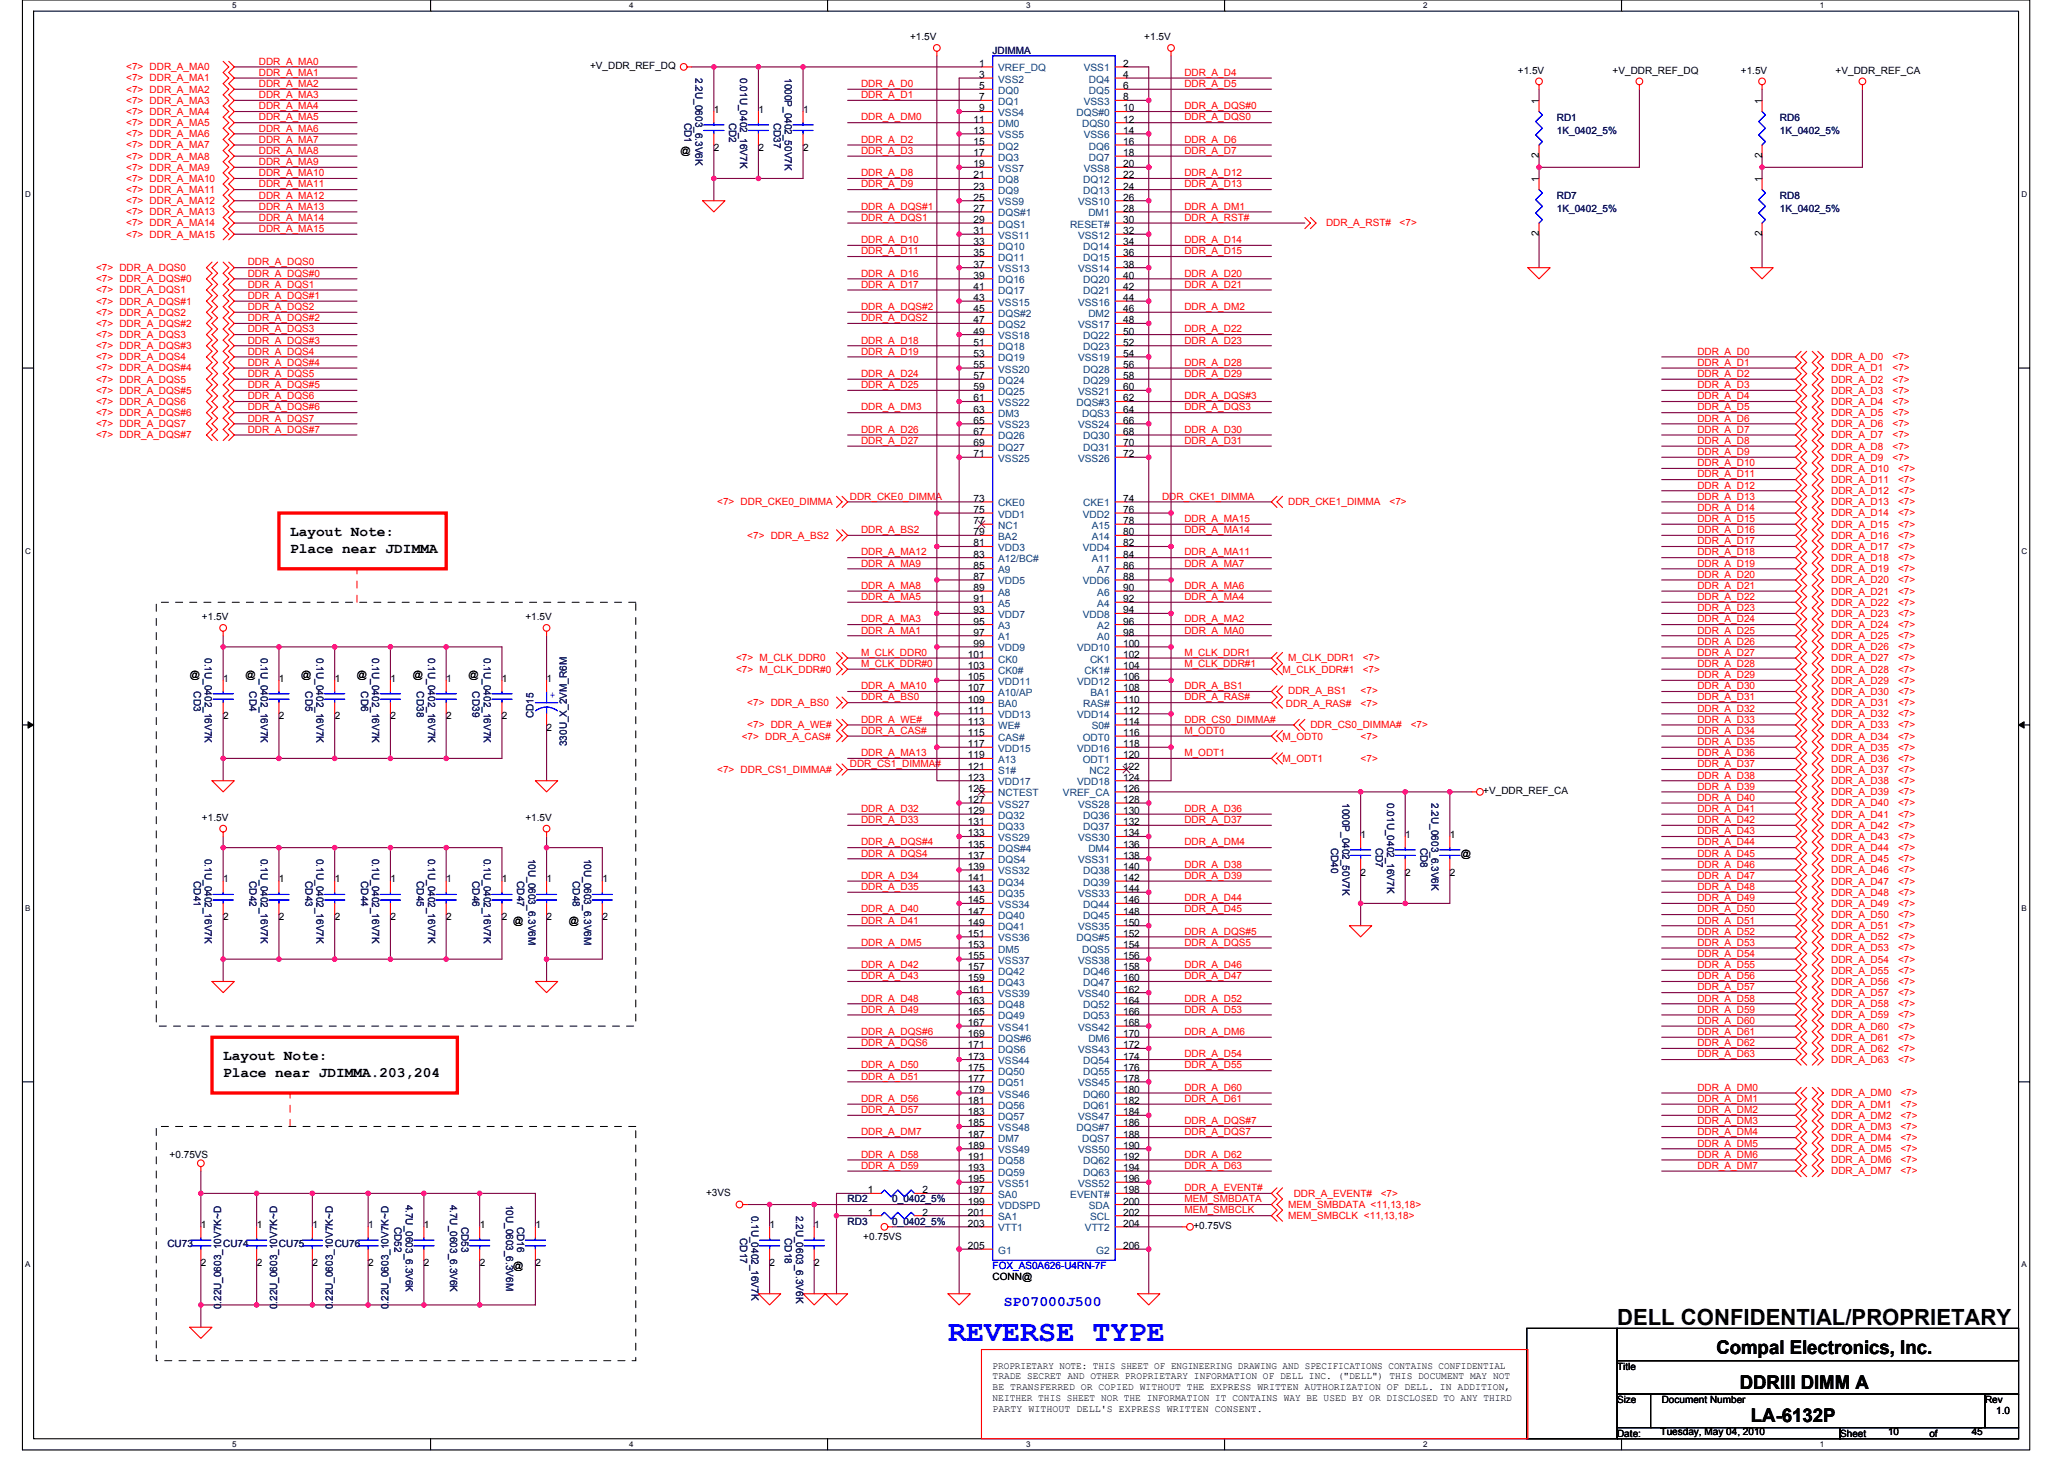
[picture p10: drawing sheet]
<svg xmlns="http://www.w3.org/2000/svg" width="297mm" height="210mm" viewBox="0 0 297 210" stroke-linecap="round" stroke-linejoin="round" font-family="sans-serif">
<defs><g id="words">
<text font-size="4.3" fill="#00f" x="136" y="192.4">REVERSE TYPE</text>
<text font-size="3.2" x="232" y="190.1">DELL CONFIDENTIAL/PROPRIETARY</text>
<g font-size="2.7">
<text x="246.3" y="194.3">Compal Electronics, Inc.</text>
<text x="249.7" y="199.3">DDRIII DIMM A</text>
<text x="251.3" y="204.1">LA-6132P</text>
</g>
<g font-size="2.1">
<text x="41.6" y="76.9">Layout Note:</text>
<text x="41.6" y="79.3">Place near JDIMMA</text>
<text x="32" y="152.1">Layout Note:</text>
<text x="32" y="154.5">Place near JDIMMA.203,204</text>
</g>
<text font-size="2.1" fill="#00f" x="144" y="187.4">SP07000J500</text>
<g font-size="1.4">
<text x="130.6" y="5.8">+1.5V</text>
<text x="164.2" y="5.8">+1.5V</text>
<text x="84.7" y="9.9">+V_DDR_REF_DQ</text>
<text x="140.5" y="9.6">1</text>
<text x="140.5" y="11.2">3</text>
<text x="161.2" y="11.2">4</text>
<text x="161.2" y="9.6">2</text>
<text x="217.8" y="10.6">+1.5V</text>
<text x="231.4" y="10.6">+V_DDR_REF_DQ</text>
<text x="249.8" y="10.6">+1.5V</text>
<text x="263.4" y="10.6">+V_DDR_REF_CA</text>
<text x="102.4" y="16.2">1</text>
<text x="108.8" y="16.2">1</text>
<text x="115.2" y="16.2">1</text>
<text x="139.7" y="17.6">11</text>
<text x="140.5" y="12.8">5</text>
<text x="140.5" y="14.4">7</text>
<text x="140.5" y="16">9</text>
<text x="161.2" y="16">10</text>
<text x="161.2" y="12.8">6</text>
<text x="161.2" y="17.6">12</text>
<text x="161.2" y="14.4">8</text>
<text x="220.8" y="14.9" transform="rotate(-90 220.8 14.9)">1</text>
<text x="252.8" y="14.9" transform="rotate(-90 252.8 14.9)">1</text>
<text x="97.6" y="22.1">@</text>
<text x="102.4" y="21.6">2</text>
<text x="108.8" y="21.6">2</text>
<text x="115.2" y="21.6">2</text>
<text x="139.7" y="19.2">13</text>
<text x="139.7" y="20.8">15</text>
<text x="139.7" y="22.4">17</text>
<text x="139.7" y="24">19</text>
<text x="161.2" y="20.8">16</text>
<text x="161.2" y="22.4">18</text>
<text x="161.2" y="19.2">14</text>
<text x="161.2" y="24">20</text>
<text x="220.8" y="22.7" transform="rotate(-90 220.8 22.7)">2</text>
<text x="252.8" y="22.7" transform="rotate(-90 252.8 22.7)">2</text>
<text x="139.7" y="25.6">21</text>
<text x="139.7" y="27.2">23</text>
<text x="139.7" y="28.8">25</text>
<text x="161.2" y="28.8">26</text>
<text x="161.2" y="25.6">22</text>
<text x="161.2" y="27.2">24</text>
<text x="220.8" y="26.1" transform="rotate(-90 220.8 26.1)">1</text>
<text x="252.8" y="26.1" transform="rotate(-90 252.8 26.1)">1</text>
<text x="139.7" y="30.4">27</text>
<text x="139.7" y="32">29</text>
<text x="139.7" y="33.6">31</text>
<text x="139.7" y="35.2">33</text>
<text x="161.2" y="33.6">32</text>
<text x="161.2" y="32">30</text>
<text x="161.2" y="35.2">34</text>
<text x="161.2" y="30.4">28</text>
<text x="220.8" y="33.9" transform="rotate(-90 220.8 33.9)">2</text>
<text x="252.8" y="33.9" transform="rotate(-90 252.8 33.9)">2</text>
<text x="139.7" y="36.8">35</text>
<text x="139.7" y="38.4">37</text>
<text x="139.7" y="40">39</text>
<text x="139.7" y="41.6">41</text>
<text x="161.2" y="38.4">38</text>
<text x="161.2" y="36.8">36</text>
<text x="161.2" y="40">40</text>
<text x="161.2" y="41.6">42</text>
<text x="139.7" y="43.2">43</text>
<text x="139.7" y="44.8">45</text>
<text x="139.7" y="46.4">47</text>
<text x="139.7" y="48">49</text>
<text x="161.2" y="43.2">44</text>
<text x="161.2" y="46.4">48</text>
<text x="161.2" y="48">50</text>
<text x="161.2" y="44.8">46</text>
<text x="139.7" y="49.6">51</text>
<text x="139.7" y="51.2">53</text>
<text x="139.7" y="52.8">55</text>
<text x="161.2" y="51.2">54</text>
<text x="161.2" y="49.6">52</text>
<text x="161.2" y="52.8">56</text>
<text x="139.7" y="54.4">57</text>
<text x="139.7" y="56">59</text>
<text x="139.7" y="57.6">61</text>
<text x="139.7" y="59.2">63</text>
<text x="161.2" y="56">60</text>
<text x="161.2" y="57.6">62</text>
<text x="161.2" y="59.2">64</text>
<text x="161.2" y="54.4">58</text>
<text x="139.7" y="60.8">65</text>
<text x="139.7" y="62.4">67</text>
<text x="139.7" y="64">69</text>
<text x="139.7" y="65.6">71</text>
<text x="161.2" y="60.8">66</text>
<text x="161.2" y="65.6">72</text>
<text x="161.2" y="62.4">68</text>
<text x="161.2" y="64">70</text>
<text x="139.7" y="72">73</text>
<text x="139.7" y="73.6">75</text>
<text x="139.7" y="75.2">77</text>
<text x="139.7" y="76.8">79</text>
<text x="161.2" y="72">74</text>
<text x="161.2" y="75.2">78</text>
<text x="161.2" y="76.8">80</text>
<text x="161.2" y="73.6">76</text>
<text x="139.7" y="80">83</text>
<text x="139.7" y="81.6">85</text>
<text x="139.7" y="83.2">87</text>
<text x="139.7" y="78.4">81</text>
<text x="161.2" y="80">84</text>
<text x="161.2" y="83.2">88</text>
<text x="161.2" y="78.4">82</text>
<text x="161.2" y="81.6">86</text>
<text x="29" y="89">+1.5V</text>
<text x="75.4" y="89">+1.5V</text>
<text x="139.7" y="84.8">89</text>
<text x="139.7" y="86.4">91</text>
<text x="139.7" y="88">93</text>
<text x="139.7" y="89.6">95</text>
<text x="161.2" y="88">94</text>
<text x="161.2" y="84.8">90</text>
<text x="161.2" y="86.4">92</text>
<text x="161.2" y="89.6">96</text>
<text x="138.9" y="94.4">101</text>
<text x="139.7" y="91.2">97</text>
<text x="139.7" y="92.8">99</text>
<text x="161.2" y="92.8">100</text>
<text x="161.2" y="94.4">102</text>
<text x="161.2" y="91.2">98</text>
<text x="27.2" y="97.3">@</text>
<text x="32" y="97.8">1</text>
<text x="35.2" y="97.3">@</text>
<text x="40" y="97.8">1</text>
<text x="43.2" y="97.3">@</text>
<text x="48" y="97.8">1</text>
<text x="51.2" y="97.3">@</text>
<text x="56" y="97.8">1</text>
<text x="59.2" y="97.3">@</text>
<text x="64" y="97.8">1</text>
<text x="67.2" y="97.3">@</text>
<text x="72" y="97.8">1</text>
<text x="78.4" y="97.8">1</text>
<text x="138.9" y="96">103</text>
<text x="138.9" y="97.6">105</text>
<text x="138.9" y="99.2">107</text>
<text x="138.9" y="100.8">109</text>
<text x="161.2" y="100.8">110</text>
<text x="161.2" y="97.6">106</text>
<text x="161.2" y="99.2">108</text>
<text x="161.2" y="96">104</text>
<text x="32" y="103.2">2</text>
<text x="40" y="103.2">2</text>
<text x="48" y="103.2">2</text>
<text x="56" y="103.2">2</text>
<text x="64" y="103.2">2</text>
<text x="72" y="103.2">2</text>
<text x="78.4" y="104.8">2</text>
<text x="138.9" y="102.4">111</text>
<text x="138.9" y="104">113</text>
<text x="138.9" y="105.6">115</text>
<text x="138.9" y="107.2">117</text>
<text x="161.2" y="102.4">112</text>
<text x="161.2" y="107.2">118</text>
<text x="161.2" y="104">114</text>
<text x="161.2" y="105.6">116</text>
<text x="138.9" y="108.8">119</text>
<text x="138.9" y="110.4">121</text>
<text x="138.9" y="112">123</text>
<text x="138.9" y="113.6">125</text>
<text x="161.2" y="112">124</text>
<text x="161.2" y="110.4">122</text>
<text x="161.2" y="113.6">126</text>
<text x="161.2" y="108.8">120</text>
<text x="212.8" y="113.9">+V_DDR_REF_CA</text>
<text x="29" y="117.8">+1.5V</text>
<text x="75.4" y="117.8">+1.5V</text>
<text x="138.9" y="115.2">127</text>
<text x="138.9" y="116.8">129</text>
<text x="138.9" y="118.4">131</text>
<text x="161.2" y="115.2">128</text>
<text x="161.2" y="116.8">130</text>
<text x="161.2" y="118.4">132</text>
<text x="138.9" y="120">133</text>
<text x="138.9" y="121.6">135</text>
<text x="138.9" y="123.2">137</text>
<text x="138.9" y="124.8">139</text>
<text x="161.2" y="120">134</text>
<text x="161.2" y="123.2">138</text>
<text x="161.2" y="124.8">140</text>
<text x="161.2" y="121.6">136</text>
<text x="195.3" y="120.2">1</text>
<text x="195.3" y="125.6">2</text>
<text x="201.7" y="120.2">1</text>
<text x="201.7" y="125.6">2</text>
<text x="208.1" y="120.2">1</text>
<text x="208.1" y="125.6">2</text>
<text x="209.6" y="122.9">@</text>
<text x="32" y="126.6">1</text>
<text x="40" y="126.6">1</text>
<text x="48" y="126.6">1</text>
<text x="56" y="126.6">1</text>
<text x="64" y="126.6">1</text>
<text x="72" y="126.6">1</text>
<text x="78.4" y="126.6">1</text>
<text x="86.4" y="126.6">1</text>
<text x="138.9" y="126.4">141</text>
<text x="138.9" y="128">143</text>
<text x="138.9" y="129.6">145</text>
<text x="138.9" y="131.2">147</text>
<text x="161.2" y="128">144</text>
<text x="161.2" y="126.4">142</text>
<text x="161.2" y="129.6">146</text>
<text x="161.2" y="131.2">148</text>
<text x="32" y="132">2</text>
<text x="40" y="132">2</text>
<text x="48" y="132">2</text>
<text x="56" y="132">2</text>
<text x="64" y="132">2</text>
<text x="72" y="132">2</text>
<text x="73.6" y="132.5">@</text>
<text x="78.4" y="132">2</text>
<text x="81.6" y="132.5">@</text>
<text x="86.4" y="132">2</text>
<text x="138.9" y="132.8">149</text>
<text x="138.9" y="134.4">151</text>
<text x="138.9" y="136">153</text>
<text x="138.9" y="137.6">155</text>
<text x="161.2" y="132.8">150</text>
<text x="161.2" y="134.4">152</text>
<text x="161.2" y="137.6">156</text>
<text x="161.2" y="136">154</text>
<text x="138.9" y="139.2">157</text>
<text x="138.9" y="140.8">159</text>
<text x="138.9" y="142.4">161</text>
<text x="161.2" y="142.4">162</text>
<text x="161.2" y="139.2">158</text>
<text x="161.2" y="140.8">160</text>
<text x="138.9" y="144">163</text>
<text x="138.9" y="145.6">165</text>
<text x="138.9" y="147.2">167</text>
<text x="138.9" y="148.8">169</text>
<text x="161.2" y="147.2">168</text>
<text x="161.2" y="144">164</text>
<text x="161.2" y="145.6">166</text>
<text x="161.2" y="148.8">170</text>
<text x="138.9" y="150.4">171</text>
<text x="138.9" y="152">173</text>
<text x="138.9" y="153.6">175</text>
<text x="138.9" y="155.2">177</text>
<text x="161.2" y="150.4">172</text>
<text x="161.2" y="155.2">178</text>
<text x="161.2" y="152">174</text>
<text x="161.2" y="153.6">176</text>
<text x="138.9" y="156.8">179</text>
<text x="138.9" y="158.4">181</text>
<text x="138.9" y="160">183</text>
<text x="138.9" y="161.6">185</text>
<text x="161.2" y="160">184</text>
<text x="161.2" y="161.6">186</text>
<text x="161.2" y="156.8">180</text>
<text x="161.2" y="158.4">182</text>
<text x="24.3" y="166.1">+0.75VS</text>
<text x="138.9" y="163.2">187</text>
<text x="138.9" y="164.8">189</text>
<text x="138.9" y="166.4">191</text>
<text x="161.2" y="164.8">190</text>
<text x="161.2" y="163.2">188</text>
<text x="161.2" y="166.4">192</text>
<text x="101.3" y="171.6">+3VS</text>
<text x="124.5" y="171.2">1</text>
<text x="132.4" y="171.2">2</text>
<text x="138.9" y="168">193</text>
<text x="138.9" y="169.6">195</text>
<text x="138.9" y="171.2">197</text>
<text x="138.9" y="172.8">199</text>
<text x="161.2" y="169.6">196</text>
<text x="161.2" y="172.8">200</text>
<text x="161.2" y="171.2">198</text>
<text x="161.2" y="168">194</text>
<text x="28.8" y="176.2">1</text>
<text x="36.8" y="176.2">1</text>
<text x="44.8" y="176.2">1</text>
<text x="52.8" y="176.2">1</text>
<text x="60.8" y="176.2">1</text>
<text x="68.8" y="176.2">1</text>
<text x="76.8" y="176.2">1</text>
<text x="110.4" y="176.2">1</text>
<text x="116.8" y="176.2">1</text>
<text x="123.9" y="178">+0.75VS</text>
<text x="124.5" y="174.4">1</text>
<text x="132.4" y="174.4">2</text>
<text x="138.9" y="174.4">201</text>
<text x="138.9" y="176">203</text>
<text x="138.9" y="179.2">205</text>
<text x="161.2" y="179.2">206</text>
<text x="161.2" y="174.4">202</text>
<text x="161.2" y="176">204</text>
<text x="171.2" y="176.4">+0.75VS</text>
<text x="28.8" y="181.6">2</text>
<text x="36.8" y="181.6">2</text>
<text x="44.8" y="181.6">2</text>
<text x="52.8" y="181.6">2</text>
<text x="60.8" y="181.6">2</text>
<text x="68.8" y="181.6">2</text>
<text x="73.6" y="182.1">@</text>
<text x="76.8" y="181.6">2</text>
<text x="110.4" y="181.6">2</text>
<text x="116.8" y="181.6">2</text>
<text x="142.4" y="183.7">CONN@</text>
<text x="142.4" y="196.4">PROPRIETARY NOTE: THIS SHEET OF ENGINEERING DRAWING AND SPECIFICATIONS CONTAINS CONFIDENTIAL</text>
<text x="142.4" y="197.9">TRADE SECRET AND OTHER PROPRIETARY INFORMATION OF DELL INC. (&quot;DELL&quot;) THIS DOCUMENT MAY NOT</text>
<text x="232" y="196.5">Title</text>
<text x="142.4" y="199.5">BE TRANSFERRED OR COPIED WITHOUT THE EXPRESS WRITTEN AUTHORIZATION OF DELL. IN ADDITION,</text>
<text x="142.4" y="201">NEITHER THIS SHEET NOR THE INFORMATION IT CONTAINS WAY BE USED BY OR DISCLOSED TO ANY THIRD</text>
<text x="142.4" y="202.5">PARTY WITHOUT DELL'S EXPRESS WRITTEN CONSENT.</text>
<text x="232" y="201.3">Size</text>
<text x="238.4" y="201.3">Document Number</text>
<text x="284.9" y="201.3">Rev</text>
<text x="286.5" y="202.9">1.0</text>
<text x="232" y="206.1">Date:</text>
<text x="238.3" y="206">Tuesday, May 04, 2010</text>
<text x="264.1" y="206.1">Sheet</text>
<text x="270.9" y="206">10</text>
<text x="276.9" y="206.1">of</text>
<text x="282.9" y="206">45</text>
</g>
<g font-size="1.4" fill="#f00">
<text x="18.1" y="10.1">&lt;7&gt; DDR_A_MA0</text>
<text x="18.1" y="11.7">&lt;7&gt; DDR_A_MA1</text>
<text x="37.1" y="9.3">DDR_A_MA0</text>
<text x="37.1" y="10.9">DDR_A_MA1</text>
<text x="170" y="10.9">DDR_A_D4</text>
<text x="18.1" y="13.3">&lt;7&gt; DDR_A_MA2</text>
<text x="18.1" y="14.9">&lt;7&gt; DDR_A_MA3</text>
<text x="18.1" y="16.5">&lt;7&gt; DDR_A_MA4</text>
<text x="37.1" y="14.1">DDR_A_MA3</text>
<text x="37.1" y="12.5">DDR_A_MA2</text>
<text x="37.1" y="15.7">DDR_A_MA4</text>
<text x="37.1" y="17.3">DDR_A_MA5</text>
<text x="123.6" y="12.5">DDR_A_D0</text>
<text x="123.6" y="14.1">DDR_A_D1</text>
<text x="123.6" y="17.3">DDR_A_DM0</text>
<text x="170" y="12.5">DDR_A_D5</text>
<text x="170" y="17.3">DDR_A_DQS0</text>
<text x="170" y="15.7">DDR_A_DQS#0</text>
<text x="18.1" y="18.1">&lt;7&gt; DDR_A_MA5</text>
<text x="18.1" y="19.7">&lt;7&gt; DDR_A_MA6</text>
<text x="18.1" y="21.3">&lt;7&gt; DDR_A_MA7</text>
<text x="18.1" y="22.9">&lt;7&gt; DDR_A_MA8</text>
<text x="37.1" y="23.7">DDR_A_MA9</text>
<text x="37.1" y="22.1">DDR_A_MA8</text>
<text x="37.1" y="20.5">DDR_A_MA7</text>
<text x="37.1" y="18.9">DDR_A_MA6</text>
<text x="123.6" y="20.5">DDR_A_D2</text>
<text x="123.6" y="22.1">DDR_A_D3</text>
<text x="170" y="20.5">DDR_A_D6</text>
<text x="170" y="22.1">DDR_A_D7</text>
<text x="18.1" y="29.3">&lt;7&gt; DDR_A_MA12</text>
<text x="18.1" y="24.5">&lt;7&gt; DDR_A_MA9</text>
<text x="18.1" y="26.1">&lt;7&gt; DDR_A_MA10</text>
<text x="18.1" y="27.7">&lt;7&gt; DDR_A_MA11</text>
<text x="37.1" y="28.5">DDR_A_MA12</text>
<text x="37.1" y="25.3">DDR_A_MA10</text>
<text x="37.1" y="26.9">DDR_A_MA11</text>
<text x="123.6" y="25.3">DDR_A_D8</text>
<text x="123.6" y="26.9">DDR_A_D9</text>
<text x="170" y="26.9">DDR_A_D13</text>
<text x="170" y="25.3">DDR_A_D12</text>
<text x="18.1" y="30.9">&lt;7&gt; DDR_A_MA13</text>
<text x="18.1" y="32.5">&lt;7&gt; DDR_A_MA14</text>
<text x="18.1" y="34.1">&lt;7&gt; DDR_A_MA15</text>
<text x="37.1" y="31.7">DDR_A_MA14</text>
<text x="37.1" y="30.1">DDR_A_MA13</text>
<text x="37.1" y="33.3">DDR_A_MA15</text>
<text x="123.6" y="34.9">DDR_A_D10</text>
<text x="123.6" y="31.7">DDR_A_DQS1</text>
<text x="123.6" y="30.1">DDR_A_DQS#1</text>
<text x="170" y="30.1">DDR_A_DM1</text>
<text x="170" y="34.9">DDR_A_D14</text>
<text x="170" y="31.7">DDR_A_RST#</text>
<text x="190.3" y="32.5">DDR_A_RST#</text>
<text x="200.8" y="32.5">&lt;7&gt;</text>
<text x="13.8" y="38.9">&lt;7&gt; DDR_A_DQS0</text>
<text x="13.8" y="40.5">&lt;7&gt; DDR_A_DQS#0</text>
<text x="35.5" y="38.1">DDR_A_DQS0</text>
<text x="35.5" y="39.7">DDR_A_DQS#0</text>
<text x="35.5" y="41.3">DDR_A_DQS1</text>
<text x="123.6" y="36.5">DDR_A_D11</text>
<text x="123.6" y="41.3">DDR_A_D17</text>
<text x="123.6" y="39.7">DDR_A_D16</text>
<text x="170" y="41.3">DDR_A_D21</text>
<text x="170" y="39.7">DDR_A_D20</text>
<text x="170" y="36.5">DDR_A_D15</text>
<text x="13.8" y="42.1">&lt;7&gt; DDR_A_DQS1</text>
<text x="13.8" y="43.7">&lt;7&gt; DDR_A_DQS#1</text>
<text x="13.8" y="45.3">&lt;7&gt; DDR_A_DQS2</text>
<text x="13.8" y="46.9">&lt;7&gt; DDR_A_DQS#2</text>
<text x="35.5" y="47.7">DDR_A_DQS3</text>
<text x="35.5" y="44.5">DDR_A_DQS2</text>
<text x="35.5" y="46.1">DDR_A_DQS#2</text>
<text x="35.5" y="42.9">DDR_A_DQS#1</text>
<text x="123.6" y="46.1">DDR_A_DQS2</text>
<text x="123.6" y="44.5">DDR_A_DQS#2</text>
<text x="170" y="44.5">DDR_A_DM2</text>
<text x="170" y="47.7">DDR_A_D22</text>
<text x="13.8" y="48.5">&lt;7&gt; DDR_A_DQS3</text>
<text x="13.8" y="50.1">&lt;7&gt; DDR_A_DQS#3</text>
<text x="13.8" y="51.7">&lt;7&gt; DDR_A_DQS4</text>
<text x="13.8" y="53.3">&lt;7&gt; DDR_A_DQS#4</text>
<text x="35.5" y="50.9">DDR_A_DQS4</text>
<text x="35.5" y="52.5">DDR_A_DQS#4</text>
<text x="35.5" y="49.3">DDR_A_DQS#3</text>
<text x="123.6" y="49.3">DDR_A_D18</text>
<text x="123.6" y="50.9">DDR_A_D19</text>
<text x="170" y="52.5">DDR_A_D28</text>
<text x="170" y="49.3">DDR_A_D23</text>
<text x="243.6" y="52.5">DDR_A_D1</text>
<text x="243.6" y="50.9">DDR_A_D0</text>
<text x="262.8" y="51.7">DDR_A_D0</text>
<text x="262.8" y="53.3">DDR_A_D1</text>
<text x="271.6" y="51.7">&lt;7&gt;</text>
<text x="271.6" y="53.3">&lt;7&gt;</text>
<text x="13.8" y="54.9">&lt;7&gt; DDR_A_DQS5</text>
<text x="13.8" y="56.5">&lt;7&gt; DDR_A_DQS#5</text>
<text x="13.8" y="58.1">&lt;7&gt; DDR_A_DQS6</text>
<text x="13.8" y="59.7">&lt;7&gt; DDR_A_DQS#6</text>
<text x="35.5" y="57.3">DDR_A_DQS6</text>
<text x="35.5" y="58.9">DDR_A_DQS#6</text>
<text x="35.5" y="54.1">DDR_A_DQS5</text>
<text x="35.5" y="55.7">DDR_A_DQS#5</text>
<text x="123.6" y="58.9">DDR_A_DM3</text>
<text x="123.6" y="55.7">DDR_A_D25</text>
<text x="123.6" y="54.1">DDR_A_D24</text>
<text x="170" y="54.1">DDR_A_D29</text>
<text x="170" y="58.9">DDR_A_DQS3</text>
<text x="170" y="57.3">DDR_A_DQS#3</text>
<text x="243.6" y="58.9">DDR_A_D5</text>
<text x="243.6" y="57.3">DDR_A_D4</text>
<text x="243.6" y="55.7">DDR_A_D3</text>
<text x="243.6" y="54.1">DDR_A_D2</text>
<text x="262.8" y="58.1">DDR_A_D4</text>
<text x="262.8" y="59.7">DDR_A_D5</text>
<text x="262.8" y="54.9">DDR_A_D2</text>
<text x="262.8" y="56.5">DDR_A_D3</text>
<text x="271.6" y="58.1">&lt;7&gt;</text>
<text x="271.6" y="59.7">&lt;7&gt;</text>
<text x="271.6" y="54.9">&lt;7&gt;</text>
<text x="271.6" y="56.5">&lt;7&gt;</text>
<text x="13.8" y="62.9">&lt;7&gt; DDR_A_DQS#7</text>
<text x="13.8" y="61.3">&lt;7&gt; DDR_A_DQS7</text>
<text x="35.5" y="60.5">DDR_A_DQS7</text>
<text x="35.5" y="62.1">DDR_A_DQS#7</text>
<text x="123.6" y="62.1">DDR_A_D26</text>
<text x="123.6" y="63.7">DDR_A_D27</text>
<text x="170" y="63.7">DDR_A_D31</text>
<text x="170" y="62.1">DDR_A_D30</text>
<text x="243.6" y="65.3">DDR_A_D9</text>
<text x="243.6" y="63.7">DDR_A_D8</text>
<text x="243.6" y="62.1">DDR_A_D7</text>
<text x="243.6" y="60.5">DDR_A_D6</text>
<text x="262.8" y="61.3">DDR_A_D6</text>
<text x="262.8" y="62.9">DDR_A_D7</text>
<text x="262.8" y="64.5">DDR_A_D8</text>
<text x="271.6" y="61.3">&lt;7&gt;</text>
<text x="271.6" y="62.9">&lt;7&gt;</text>
<text x="271.6" y="64.5">&lt;7&gt;</text>
<text x="122" y="71.7">DDR_CKE0_DIMMA</text>
<text x="166.8" y="71.7">DDR_CKE1_DIMMA</text>
<text x="243.6" y="71.7">DDR_A_D13</text>
<text x="243.6" y="70.1">DDR_A_D12</text>
<text x="243.6" y="68.5">DDR_A_D11</text>
<text x="243.6" y="66.9">DDR_A_D10</text>
<text x="262.8" y="66.1">DDR_A_D9</text>
<text x="262.8" y="67.7">DDR_A_D10</text>
<text x="262.8" y="69.3">DDR_A_D11</text>
<text x="262.8" y="70.9">DDR_A_D12</text>
<text x="271.6" y="66.1">&lt;7&gt;</text>
<text x="272.4" y="67.7">&lt;7&gt;</text>
<text x="272.4" y="69.3">&lt;7&gt;</text>
<text x="272.4" y="70.9">&lt;7&gt;</text>
<text x="102.9" y="72.5">&lt;7&gt; DDR_CKE0_DIMMA</text>
<text x="107.2" y="77.3">&lt;7&gt; DDR_A_BS2</text>
<text x="123.6" y="76.5">DDR_A_BS2</text>
<text x="170" y="76.5">DDR_A_MA14</text>
<text x="170" y="74.9">DDR_A_MA15</text>
<text x="184.8" y="72.5">DDR_CKE1_DIMMA</text>
<text x="199.4" y="72.5">&lt;7&gt;</text>
<text x="243.6" y="76.5">DDR_A_D16</text>
<text x="243.6" y="74.9">DDR_A_D15</text>
<text x="243.6" y="73.3">DDR_A_D14</text>
<text x="262.8" y="72.5">DDR_A_D13</text>
<text x="262.8" y="74.1">DDR_A_D14</text>
<text x="262.8" y="75.7">DDR_A_D15</text>
<text x="262.8" y="77.3">DDR_A_D16</text>
<text x="272.4" y="72.5">&lt;7&gt;</text>
<text x="272.4" y="74.1">&lt;7&gt;</text>
<text x="272.4" y="75.7">&lt;7&gt;</text>
<text x="272.4" y="77.3">&lt;7&gt;</text>
<text x="123.6" y="81.3">DDR_A_MA9</text>
<text x="123.6" y="79.7">DDR_A_MA12</text>
<text x="170" y="81.3">DDR_A_MA7</text>
<text x="170" y="79.7">DDR_A_MA11</text>
<text x="243.6" y="82.9">DDR_A_D20</text>
<text x="243.6" y="81.3">DDR_A_D19</text>
<text x="243.6" y="79.7">DDR_A_D18</text>
<text x="243.6" y="78.1">DDR_A_D17</text>
<text x="262.8" y="78.9">DDR_A_D17</text>
<text x="262.8" y="80.5">DDR_A_D18</text>
<text x="262.8" y="82.1">DDR_A_D19</text>
<text x="262.8" y="83.7">DDR_A_D20</text>
<text x="272.4" y="78.9">&lt;7&gt;</text>
<text x="272.4" y="80.5">&lt;7&gt;</text>
<text x="272.4" y="82.1">&lt;7&gt;</text>
<text x="272.4" y="83.7">&lt;7&gt;</text>
<text x="123.6" y="89.3">DDR_A_MA3</text>
<text x="123.6" y="86.1">DDR_A_MA5</text>
<text x="123.6" y="84.5">DDR_A_MA8</text>
<text x="170" y="89.3">DDR_A_MA2</text>
<text x="170" y="86.1">DDR_A_MA4</text>
<text x="170" y="84.5">DDR_A_MA6</text>
<text x="243.6" y="84.5">DDR_A_D21</text>
<text x="243.6" y="89.3">DDR_A_D24</text>
<text x="243.6" y="87.7">DDR_A_D23</text>
<text x="243.6" y="86.1">DDR_A_D22</text>
<text x="262.8" y="85.3">DDR_A_D21</text>
<text x="262.8" y="86.9">DDR_A_D22</text>
<text x="262.8" y="88.5">DDR_A_D23</text>
<text x="272.4" y="85.3">&lt;7&gt;</text>
<text x="272.4" y="86.9">&lt;7&gt;</text>
<text x="272.4" y="88.5">&lt;7&gt;</text>
<text x="105.6" y="94.9">&lt;7&gt; M_CLK_DDR0</text>
<text x="123.6" y="90.9">DDR_A_MA1</text>
<text x="123.6" y="94.1">M_CLK_DDR0</text>
<text x="123.6" y="95.7">M_CLK_DDR#0</text>
<text x="170" y="90.9">DDR_A_MA0</text>
<text x="170" y="94.1">M_CLK_DDR1</text>
<text x="170" y="95.7">M_CLK_DDR#1</text>
<text x="184.8" y="94.9">M_CLK_DDR1</text>
<text x="195.6" y="94.9">&lt;7&gt;</text>
<text x="243.6" y="95.7">DDR_A_D28</text>
<text x="243.6" y="94.1">DDR_A_D27</text>
<text x="243.6" y="92.5">DDR_A_D26</text>
<text x="243.6" y="90.9">DDR_A_D25</text>
<text x="262.8" y="90.1">DDR_A_D24</text>
<text x="262.8" y="91.7">DDR_A_D25</text>
<text x="262.8" y="93.3">DDR_A_D26</text>
<text x="262.8" y="94.9">DDR_A_D27</text>
<text x="272.4" y="90.1">&lt;7&gt;</text>
<text x="272.4" y="91.7">&lt;7&gt;</text>
<text x="272.4" y="93.3">&lt;7&gt;</text>
<text x="272.4" y="94.9">&lt;7&gt;</text>
<text x="105.6" y="96.5">&lt;7&gt; M_CLK_DDR#0</text>
<text x="107.2" y="101.3">&lt;7&gt; DDR_A_BS0</text>
<text x="123.6" y="98.9">DDR_A_MA10</text>
<text x="123.6" y="100.5">DDR_A_BS0</text>
<text x="170" y="98.9">DDR_A_BS1</text>
<text x="170" y="100.5">DDR_A_RAS#</text>
<text x="184" y="96.5">M_CLK_DDR#1</text>
<text x="184.5" y="101.5">DDR_A_RAS#</text>
<text x="184.8" y="99.5">DDR_A_BS1</text>
<text x="195.2" y="101.5">&lt;7&gt;</text>
<text x="195.2" y="99.5">&lt;7&gt;</text>
<text x="195.6" y="96.5">&lt;7&gt;</text>
<text x="243.6" y="100.5">DDR_A_D31</text>
<text x="243.6" y="98.9">DDR_A_D30</text>
<text x="243.6" y="97.3">DDR_A_D29</text>
<text x="262.8" y="96.5">DDR_A_D28</text>
<text x="262.8" y="98.1">DDR_A_D29</text>
<text x="262.8" y="99.7">DDR_A_D30</text>
<text x="262.8" y="101.3">DDR_A_D31</text>
<text x="272.4" y="96.5">&lt;7&gt;</text>
<text x="272.4" y="98.1">&lt;7&gt;</text>
<text x="272.4" y="99.7">&lt;7&gt;</text>
<text x="272.4" y="101.3">&lt;7&gt;</text>
<text x="106.4" y="106.1">&lt;7&gt; DDR_A_CAS#</text>
<text x="107.2" y="104.5">&lt;7&gt; DDR_A_WE#</text>
<text x="123.6" y="105.3">DDR_A_CAS#</text>
<text x="123.6" y="103.7">DDR_A_WE#</text>
<text x="170" y="103.7">DDR_CS0_DIMMA#</text>
<text x="170" y="105.3">M_ODT0</text>
<text x="184" y="106.1">M_ODT0</text>
<text x="188" y="104.5">DDR_CS0_DIMMA#</text>
<text x="195.2" y="106.1">&lt;7&gt;</text>
<text x="202.4" y="104.5">&lt;7&gt;</text>
<text x="243.6" y="105.3">DDR_A_D34</text>
<text x="243.6" y="103.7">DDR_A_D33</text>
<text x="243.6" y="102.1">DDR_A_D32</text>
<text x="243.6" y="106.9">DDR_A_D35</text>
<text x="262.8" y="102.9">DDR_A_D32</text>
<text x="262.8" y="104.5">DDR_A_D33</text>
<text x="262.8" y="106.1">DDR_A_D34</text>
<text x="262.8" y="107.7">DDR_A_D35</text>
<text x="272.4" y="102.9">&lt;7&gt;</text>
<text x="272.4" y="104.5">&lt;7&gt;</text>
<text x="272.4" y="106.1">&lt;7&gt;</text>
<text x="272.4" y="107.7">&lt;7&gt;</text>
<text x="102.9" y="110.9">&lt;7&gt; DDR_CS1_DIMMA#</text>
<text x="122" y="110.1">DDR_CS1_DIMMA#</text>
<text x="123.6" y="108.5">DDR_A_MA13</text>
<text x="170" y="108.5">M_ODT1</text>
<text x="184" y="109.3">M_ODT1</text>
<text x="195.2" y="109.3">&lt;7&gt;</text>
<text x="243.6" y="113.3">DDR_A_D39</text>
<text x="243.6" y="111.7">DDR_A_D38</text>
<text x="243.6" y="110.1">DDR_A_D37</text>
<text x="243.6" y="108.5">DDR_A_D36</text>
<text x="262.8" y="109.3">DDR_A_D36</text>
<text x="262.8" y="110.9">DDR_A_D37</text>
<text x="262.8" y="112.5">DDR_A_D38</text>
<text x="272.4" y="109.3">&lt;7&gt;</text>
<text x="272.4" y="110.9">&lt;7&gt;</text>
<text x="272.4" y="112.5">&lt;7&gt;</text>
<text x="123.6" y="116.5">DDR_A_D32</text>
<text x="123.6" y="118.1">DDR_A_D33</text>
<text x="170" y="116.5">DDR_A_D36</text>
<text x="170" y="118.1">DDR_A_D37</text>
<text x="243.6" y="119.7">DDR_A_D43</text>
<text x="243.6" y="118.1">DDR_A_D42</text>
<text x="243.6" y="116.5">DDR_A_D41</text>
<text x="243.6" y="114.9">DDR_A_D40</text>
<text x="262.8" y="114.1">DDR_A_D39</text>
<text x="262.8" y="115.7">DDR_A_D40</text>
<text x="262.8" y="117.3">DDR_A_D41</text>
<text x="262.8" y="118.9">DDR_A_D42</text>
<text x="272.4" y="114.1">&lt;7&gt;</text>
<text x="272.4" y="115.7">&lt;7&gt;</text>
<text x="272.4" y="117.3">&lt;7&gt;</text>
<text x="272.4" y="118.9">&lt;7&gt;</text>
<text x="123.6" y="122.9">DDR_A_DQS4</text>
<text x="123.6" y="121.3">DDR_A_DQS#4</text>
<text x="170" y="121.3">DDR_A_DM4</text>
<text x="170" y="124.5">DDR_A_D38</text>
<text x="243.6" y="124.5">DDR_A_D46</text>
<text x="243.6" y="122.9">DDR_A_D45</text>
<text x="243.6" y="121.3">DDR_A_D44</text>
<text x="262.8" y="122.1">DDR_A_D44</text>
<text x="262.8" y="123.7">DDR_A_D45</text>
<text x="262.8" y="125.3">DDR_A_D46</text>
<text x="262.8" y="120.5">DDR_A_D43</text>
<text x="272.4" y="122.1">&lt;7&gt;</text>
<text x="272.4" y="123.7">&lt;7&gt;</text>
<text x="272.4" y="125.3">&lt;7&gt;</text>
<text x="272.4" y="120.5">&lt;7&gt;</text>
<text x="123.6" y="126.1">DDR_A_D34</text>
<text x="123.6" y="127.7">DDR_A_D35</text>
<text x="123.6" y="130.9">DDR_A_D40</text>
<text x="170" y="130.9">DDR_A_D45</text>
<text x="170" y="126.1">DDR_A_D39</text>
<text x="170" y="129.3">DDR_A_D44</text>
<text x="243.6" y="130.9">DDR_A_D50</text>
<text x="243.6" y="129.3">DDR_A_D49</text>
<text x="243.6" y="127.7">DDR_A_D48</text>
<text x="243.6" y="126.1">DDR_A_D47</text>
<text x="262.8" y="126.9">DDR_A_D47</text>
<text x="262.8" y="128.5">DDR_A_D48</text>
<text x="262.8" y="130.1">DDR_A_D49</text>
<text x="262.8" y="131.7">DDR_A_D50</text>
<text x="272.4" y="126.9">&lt;7&gt;</text>
<text x="272.4" y="128.5">&lt;7&gt;</text>
<text x="272.4" y="130.1">&lt;7&gt;</text>
<text x="272.4" y="131.7">&lt;7&gt;</text>
<text x="123.6" y="132.5">DDR_A_D41</text>
<text x="123.6" y="135.7">DDR_A_DM5</text>
<text x="170" y="135.7">DDR_A_DQS5</text>
<text x="170" y="134.1">DDR_A_DQS#5</text>
<text x="243.6" y="137.3">DDR_A_D54</text>
<text x="243.6" y="135.7">DDR_A_D53</text>
<text x="243.6" y="134.1">DDR_A_D52</text>
<text x="243.6" y="132.5">DDR_A_D51</text>
<text x="262.8" y="133.3">DDR_A_D51</text>
<text x="262.8" y="134.9">DDR_A_D52</text>
<text x="262.8" y="136.5">DDR_A_D53</text>
<text x="272.4" y="133.3">&lt;7&gt;</text>
<text x="272.4" y="134.9">&lt;7&gt;</text>
<text x="272.4" y="136.5">&lt;7&gt;</text>
<text x="123.6" y="138.9">DDR_A_D42</text>
<text x="123.6" y="140.5">DDR_A_D43</text>
<text x="123.6" y="143.7">DDR_A_D48</text>
<text x="170" y="138.9">DDR_A_D46</text>
<text x="170" y="143.7">DDR_A_D52</text>
<text x="170" y="140.5">DDR_A_D47</text>
<text x="243.6" y="143.7">DDR_A_D58</text>
<text x="243.6" y="142.1">DDR_A_D57</text>
<text x="243.6" y="140.5">DDR_A_D56</text>
<text x="243.6" y="138.9">DDR_A_D55</text>
<text x="262.8" y="138.1">DDR_A_D54</text>
<text x="262.8" y="139.7">DDR_A_D55</text>
<text x="262.8" y="141.3">DDR_A_D56</text>
<text x="262.8" y="142.9">DDR_A_D57</text>
<text x="272.4" y="138.1">&lt;7&gt;</text>
<text x="272.4" y="139.7">&lt;7&gt;</text>
<text x="272.4" y="141.3">&lt;7&gt;</text>
<text x="272.4" y="142.9">&lt;7&gt;</text>
<text x="123.6" y="145.3">DDR_A_D49</text>
<text x="123.6" y="148.5">DDR_A_DQS#6</text>
<text x="170" y="145.3">DDR_A_D53</text>
<text x="170" y="148.5">DDR_A_DM6</text>
<text x="243.6" y="145.3">DDR_A_D59</text>
<text x="243.6" y="148.5">DDR_A_D61</text>
<text x="243.6" y="146.9">DDR_A_D60</text>
<text x="262.8" y="144.5">DDR_A_D58</text>
<text x="262.8" y="146.1">DDR_A_D59</text>
<text x="262.8" y="147.7">DDR_A_D60</text>
<text x="262.8" y="149.3">DDR_A_D61</text>
<text x="272.4" y="144.5">&lt;7&gt;</text>
<text x="272.4" y="146.1">&lt;7&gt;</text>
<text x="272.4" y="147.7">&lt;7&gt;</text>
<text x="272.4" y="149.3">&lt;7&gt;</text>
<text x="123.6" y="153.3">DDR_A_D50</text>
<text x="123.6" y="154.9">DDR_A_D51</text>
<text x="123.6" y="150.1">DDR_A_DQS6</text>
<text x="170" y="153.3">DDR_A_D55</text>
<text x="170" y="151.7">DDR_A_D54</text>
<text x="243.6" y="151.7">DDR_A_D63</text>
<text x="243.6" y="150.1">DDR_A_D62</text>
<text x="262.8" y="152.5">DDR_A_D63</text>
<text x="262.8" y="150.9">DDR_A_D62</text>
<text x="272.4" y="152.5">&lt;7&gt;</text>
<text x="272.4" y="150.9">&lt;7&gt;</text>
<text x="123.6" y="158.1">DDR_A_D56</text>
<text x="123.6" y="159.7">DDR_A_D57</text>
<text x="170" y="156.5">DDR_A_D60</text>
<text x="170" y="158.1">DDR_A_D61</text>
<text x="170" y="161.3">DDR_A_DQS#7</text>
<text x="243.6" y="159.7">DDR_A_DM2</text>
<text x="243.6" y="161.3">DDR_A_DM3</text>
<text x="243.6" y="156.5">DDR_A_DM0</text>
<text x="243.6" y="158.1">DDR_A_DM1</text>
<text x="262.8" y="157.3">DDR_A_DM0</text>
<text x="262.8" y="158.9">DDR_A_DM1</text>
<text x="262.8" y="160.5">DDR_A_DM2</text>
<text x="272.7" y="157.3">&lt;7&gt;</text>
<text x="272.7" y="158.9">&lt;7&gt;</text>
<text x="272.7" y="160.5">&lt;7&gt;</text>
<text x="123.6" y="166.1">DDR_A_D58</text>
<text x="123.6" y="167.7">DDR_A_D59</text>
<text x="123.6" y="162.9">DDR_A_DM7</text>
<text x="170" y="166.1">DDR_A_D62</text>
<text x="170" y="162.9">DDR_A_DQS7</text>
<text x="170" y="167.7">DDR_A_D63</text>
<text x="243.6" y="162.9">DDR_A_DM4</text>
<text x="243.6" y="164.5">DDR_A_DM5</text>
<text x="243.6" y="166.1">DDR_A_DM6</text>
<text x="243.6" y="167.7">DDR_A_DM7</text>
<text x="262.8" y="162.1">DDR_A_DM3</text>
<text x="262.8" y="163.7">DDR_A_DM4</text>
<text x="262.8" y="165.3">DDR_A_DM5</text>
<text x="262.8" y="166.9">DDR_A_DM6</text>
<text x="272.7" y="162.1">&lt;7&gt;</text>
<text x="272.7" y="163.7">&lt;7&gt;</text>
<text x="272.7" y="165.3">&lt;7&gt;</text>
<text x="272.7" y="166.9">&lt;7&gt;</text>
<text x="170" y="170.9">DDR_A_EVENT#</text>
<text x="170" y="172.5">MEM_SMBDATA</text>
<text x="184.8" y="173.3">MEM_SMBDATA &lt;11,13,18&gt;</text>
<text x="185.6" y="171.7">DDR_A_EVENT#</text>
<text x="198.1" y="171.7">&lt;7&gt;</text>
<text x="262.8" y="168.5">DDR_A_DM7</text>
<text x="272.7" y="168.5">&lt;7&gt;</text>
<text x="170" y="174.1">MEM_SMBCLK</text>
<text x="184.8" y="174.9">MEM_SMBCLK &lt;11,13,18&gt;</text>
</g>
<g font-size="1.4" fill="#000080">
<text x="99.8" y="11.2" transform="rotate(90 99.8 11.2)">2.2U_0603_6.3V6K</text>
<text x="106.2" y="11.2" transform="rotate(90 106.2 11.2)">0.01U_0402_16V7K</text>
<text x="112.6" y="11.2" transform="rotate(90 112.6 11.2)">1000P_0402_50V7K</text>
<text x="142.4" y="7.7">JDIMMA</text>
<text x="98.2" y="17.6" transform="rotate(90 98.2 17.6)">CD1</text>
<text x="104.6" y="17.6" transform="rotate(90 104.6 17.6)">CD2</text>
<text x="111" y="17.6" transform="rotate(90 111 17.6)">CD37</text>
<text x="223.4" y="17.3">RD1</text>
<text x="255.4" y="17.3">RD6</text>
<text x="223.4" y="19.2">1K_0402_5%</text>
<text x="255.4" y="19.2">1K_0402_5%</text>
<text x="223.4" y="28.5">RD7</text>
<text x="255.4" y="28.5">RD8</text>
<text x="223.4" y="30.4">1K_0402_5%</text>
<text x="255.4" y="30.4">1K_0402_5%</text>
<text x="29.4" y="94.4" transform="rotate(90 29.4 94.4)">0.1U_0402_16V7K</text>
<text x="37.4" y="94.4" transform="rotate(90 37.4 94.4)">0.1U_0402_16V7K</text>
<text x="45.4" y="94.4" transform="rotate(90 45.4 94.4)">0.1U_0402_16V7K</text>
<text x="53.4" y="94.4" transform="rotate(90 53.4 94.4)">0.1U_0402_16V7K</text>
<text x="61.4" y="94.4" transform="rotate(90 61.4 94.4)">0.1U_0402_16V7K</text>
<text x="69.4" y="94.4" transform="rotate(90 69.4 94.4)">0.1U_0402_16V7K</text>
<text x="27.8" y="99.2" transform="rotate(90 27.8 99.2)">CD3</text>
<text x="35.8" y="99.2" transform="rotate(90 35.8 99.2)">CD4</text>
<text x="43.8" y="99.2" transform="rotate(90 43.8 99.2)">CD5</text>
<text x="51.8" y="99.2" transform="rotate(90 51.8 99.2)">CD6</text>
<text x="59.8" y="99.2" transform="rotate(90 59.8 99.2)">CD38</text>
<text x="67.8" y="99.2" transform="rotate(90 67.8 99.2)">CD39</text>
<text x="76.6" y="103.1" transform="rotate(-90 76.6 103.1)">CD15</text>
<text x="81.4" y="107.1" transform="rotate(-90 81.4 107.1)">330U_X_2VM_R6M</text>
<text x="192.6" y="115.2" transform="rotate(90 192.6 115.2)">1000P_0402_50V7K</text>
<text x="199" y="115.2" transform="rotate(90 199 115.2)">0.01U_0402_16V7K</text>
<text x="205.4" y="115.2" transform="rotate(90 205.4 115.2)">2.2U_0603_6.3V6K</text>
<text x="29.4" y="123.2" transform="rotate(90 29.4 123.2)">0.1U_0402_16V7K</text>
<text x="37.4" y="123.2" transform="rotate(90 37.4 123.2)">0.1U_0402_16V7K</text>
<text x="45.4" y="123.2" transform="rotate(90 45.4 123.2)">0.1U_0402_16V7K</text>
<text x="53.4" y="123.2" transform="rotate(90 53.4 123.2)">0.1U_0402_16V7K</text>
<text x="61.4" y="123.2" transform="rotate(90 61.4 123.2)">0.1U_0402_16V7K</text>
<text x="69.4" y="123.2" transform="rotate(90 69.4 123.2)">0.1U_0402_16V7K</text>
<text x="75.8" y="123.2" transform="rotate(90 75.8 123.2)">10U_0603_6.3V6M</text>
<text x="83.8" y="123.2" transform="rotate(90 83.8 123.2)">10U_0603_6.3V6M</text>
<text x="191" y="121.6" transform="rotate(90 191 121.6)">CD40</text>
<text x="197.4" y="121.6" transform="rotate(90 197.4 121.6)">CD7</text>
<text x="203.8" y="121.6" transform="rotate(90 203.8 121.6)">CD8</text>
<text x="27.8" y="126.4" transform="rotate(90 27.8 126.4)">CD41</text>
<text x="35.8" y="126.4" transform="rotate(90 35.8 126.4)">CD42</text>
<text x="43.8" y="126.4" transform="rotate(90 43.8 126.4)">CD43</text>
<text x="51.8" y="126.4" transform="rotate(90 51.8 126.4)">CD44</text>
<text x="59.8" y="126.4" transform="rotate(90 59.8 126.4)">CD45</text>
<text x="67.8" y="126.4" transform="rotate(90 67.8 126.4)">CD46</text>
<text x="74.2" y="126.4" transform="rotate(90 74.2 126.4)">CD47</text>
<text x="82.2" y="126.4" transform="rotate(90 82.2 126.4)">CD48</text>
<text x="58.2" y="172.8" transform="rotate(90 58.2 172.8)">4.7U_0603_6.3V6K</text>
<text x="64.6" y="172.8" transform="rotate(90 64.6 172.8)">4.7U_0603_6.3V6K</text>
<text x="72.6" y="172.8" transform="rotate(90 72.6 172.8)">10U_0603_6.3V6M</text>
<text x="121.6" y="172.5">RD2</text>
<text x="128" y="172.5">0_0402_5%</text>
<text x="24" y="178.9">CU73</text>
<text x="32" y="178.9">CU74</text>
<text x="40" y="178.9">CU75</text>
<text x="48" y="178.9">CU76</text>
<text x="56.6" y="176" transform="rotate(90 56.6 176)">CD52</text>
<text x="66.2" y="176" transform="rotate(90 66.2 176)">CD53</text>
<text x="74.2" y="176" transform="rotate(90 74.2 176)">CD16</text>
<text x="106.2" y="177.6" transform="rotate(90 106.2 177.6)">CD17</text>
<text x="107.8" y="174.4" transform="rotate(90 107.8 174.4)">0.1U_0402_16V7K</text>
<text x="112.6" y="177.6" transform="rotate(90 112.6 177.6)">CD18</text>
<text x="114.2" y="174.4" transform="rotate(90 114.2 174.4)">2.2U_0603_6.3V6K</text>
<text x="121.6" y="175.7">RD3</text>
<text x="128" y="175.7">0_0402_5%</text>
<text x="31.8" y="187.9" transform="rotate(-90 31.8 187.9)">0.22U_0603_10V7K~D</text>
<text x="39.8" y="187.9" transform="rotate(-90 39.8 187.9)">0.22U_0603_10V7K~D</text>
<text x="47.8" y="187.9" transform="rotate(-90 47.8 187.9)">0.22U_0603_10V7K~D</text>
<text x="55.8" y="187.9" transform="rotate(-90 55.8 187.9)">0.22U_0603_10V7K~D</text>
</g>
<g font-size="1.4" fill="#004080">
<text x="143.2" y="10.2">VREF_DQ</text>
<text x="143.2" y="11.8">VSS2</text>
<text x="155.5" y="10.2">VSS1</text>
<text x="156.3" y="11.8">DQ4</text>
<text x="143.2" y="13.4">DQ0</text>
<text x="143.2" y="15">DQ1</text>
<text x="143.2" y="16.6">VSS4</text>
<text x="154.5" y="16.6">DQS#0</text>
<text x="155.5" y="15">VSS3</text>
<text x="156.3" y="13.4">DQ5</text>
<text x="143.2" y="18.2">DM0</text>
<text x="143.2" y="19.9">VSS5</text>
<text x="143.2" y="21.5">DQ2</text>
<text x="143.2" y="23.1">DQ3</text>
<text x="155.3" y="18.2">DQS0</text>
<text x="155.5" y="19.9">VSS6</text>
<text x="156.3" y="21.5">DQ6</text>
<text x="156.3" y="23.1">DQ7</text>
<text x="143.2" y="24.7">VSS7</text>
<text x="143.2" y="26.3">DQ8</text>
<text x="143.2" y="27.9">DQ9</text>
<text x="143.2" y="29.5">VSS9</text>
<text x="154.7" y="29.5">VSS10</text>
<text x="155.4" y="26.3">DQ12</text>
<text x="155.4" y="27.9">DQ13</text>
<text x="155.5" y="24.7">VSS8</text>
<text x="143.2" y="31.1">DQS#1</text>
<text x="143.2" y="32.7">DQS1</text>
<text x="143.2" y="34.3">VSS11</text>
<text x="143.2" y="35.9">DQ10</text>
<text x="153.6" y="32.7">RESET#</text>
<text x="154.7" y="34.3">VSS12</text>
<text x="155.4" y="35.9">DQ14</text>
<text x="156.2" y="31.1">DM1</text>
<text x="143.2" y="37.5">DQ11</text>
<text x="143.2" y="39.1">VSS13</text>
<text x="143.2" y="40.7">DQ16</text>
<text x="154.7" y="39.1">VSS14</text>
<text x="155.4" y="37.5">DQ15</text>
<text x="155.4" y="40.7">DQ20</text>
<text x="143.2" y="42.3">DQ17</text>
<text x="143.2" y="43.9">VSS15</text>
<text x="143.2" y="45.5">DQS#2</text>
<text x="143.2" y="47.1">DQS2</text>
<text x="154.7" y="43.9">VSS16</text>
<text x="154.7" y="47.1">VSS17</text>
<text x="155.4" y="42.3">DQ21</text>
<text x="156.2" y="45.5">DM2</text>
<text x="143.2" y="48.7">VSS18</text>
<text x="143.2" y="50.3">DQ18</text>
<text x="143.2" y="51.9">DQ19</text>
<text x="143.2" y="53.5">VSS20</text>
<text x="154.7" y="51.9">VSS19</text>
<text x="155.4" y="48.7">DQ22</text>
<text x="155.4" y="50.3">DQ23</text>
<text x="155.4" y="53.5">DQ28</text>
<text x="143.2" y="55.1">DQ24</text>
<text x="143.2" y="56.7">DQ25</text>
<text x="143.2" y="58.3">VSS22</text>
<text x="143.2" y="59.9">DM3</text>
<text x="154.5" y="58.3">DQS#3</text>
<text x="154.7" y="56.7">VSS21</text>
<text x="155.3" y="59.9">DQS3</text>
<text x="155.4" y="55.1">DQ29</text>
<text x="143.2" y="61.5">VSS23</text>
<text x="143.2" y="63.1">DQ26</text>
<text x="143.2" y="64.7">DQ27</text>
<text x="154.7" y="61.5">VSS24</text>
<text x="155.4" y="63.1">DQ30</text>
<text x="155.4" y="64.7">DQ31</text>
<text x="143.2" y="66.3">VSS25</text>
<text x="154.7" y="66.3">VSS26</text>
<text x="143.2" y="72.7">CKE0</text>
<text x="143.2" y="74.3">VDD1</text>
<text x="143.2" y="75.9">NC1</text>
<text x="143.2" y="77.5">BA2</text>
<text x="155.4" y="74.3">VDD2</text>
<text x="155.4" y="72.7">CKE1</text>
<text x="156.7" y="75.9">A15</text>
<text x="156.7" y="77.5">A14</text>
<text x="143.2" y="80.7">A12/BC#</text>
<text x="143.2" y="82.3">A9</text>
<text x="143.2" y="83.9">VDD5</text>
<text x="143.2" y="79.1">VDD3</text>
<text x="155.4" y="83.9">VDD6</text>
<text x="155.4" y="79.1">VDD4</text>
<text x="156.7" y="80.7">A11</text>
<text x="157.5" y="82.3">A7</text>
<text x="143.2" y="85.5">A8</text>
<text x="143.2" y="87.1">A5</text>
<text x="143.2" y="88.7">VDD7</text>
<text x="155.4" y="88.7">VDD8</text>
<text x="157.5" y="85.5">A6</text>
<text x="157.5" y="87.1">A4</text>
<text x="143.2" y="90.3">A3</text>
<text x="143.2" y="91.9">A1</text>
<text x="143.2" y="93.5">VDD9</text>
<text x="143.2" y="95.1">CK0</text>
<text x="154.6" y="93.5">VDD10</text>
<text x="156.4" y="95.1">CK1</text>
<text x="157.5" y="90.3">A2</text>
<text x="157.5" y="91.9">A0</text>
<text x="143.2" y="96.7">CK0#</text>
<text x="143.2" y="98.3">VDD11</text>
<text x="143.2" y="99.9">A10/AP</text>
<text x="143.2" y="101.5">BA0</text>
<text x="154.6" y="98.3">VDD12</text>
<text x="155.4" y="101.5">RAS#</text>
<text x="155.6" y="96.7">CK1#</text>
<text x="156.5" y="99.9">BA1</text>
<text x="143.2" y="103.1">VDD13</text>
<text x="143.2" y="104.7">WE#</text>
<text x="143.2" y="106.3">CAS#</text>
<text x="143.2" y="107.9">VDD15</text>
<text x="154.6" y="103.1">VDD14</text>
<text x="154.6" y="107.9">VDD16</text>
<text x="155.4" y="106.3">ODT0</text>
<text x="156.7" y="104.7">S0#</text>
<text x="143.2" y="109.5">A13</text>
<text x="143.2" y="111.1">S1#</text>
<text x="143.2" y="112.7">VDD17</text>
<text x="154.6" y="112.7">VDD18</text>
<text x="155.4" y="109.5">ODT1</text>
<text x="156.3" y="111.1">NC2</text>
<text x="143.2" y="114.3">NCTEST</text>
<text x="143.2" y="115.9">VSS27</text>
<text x="143.2" y="117.5">DQ32</text>
<text x="143.2" y="119.1">DQ33</text>
<text x="152.5" y="114.3">VREF_CA</text>
<text x="154.7" y="115.9">VSS28</text>
<text x="155.4" y="117.5">DQ36</text>
<text x="155.4" y="119.1">DQ37</text>
<text x="143.2" y="120.7">VSS29</text>
<text x="143.2" y="122.3">DQS#4</text>
<text x="143.2" y="123.9">DQS4</text>
<text x="143.2" y="125.5">VSS32</text>
<text x="154.7" y="120.7">VSS30</text>
<text x="154.7" y="123.9">VSS31</text>
<text x="155.4" y="125.5">DQ38</text>
<text x="156.2" y="122.3">DM4</text>
<text x="143.2" y="127.1">DQ34</text>
<text x="143.2" y="128.7">DQ35</text>
<text x="143.2" y="130.3">VSS34</text>
<text x="143.2" y="131.9">DQ40</text>
<text x="154.7" y="128.7">VSS33</text>
<text x="155.4" y="127.1">DQ39</text>
<text x="155.4" y="130.3">DQ44</text>
<text x="155.4" y="131.9">DQ45</text>
<text x="143.2" y="133.5">DQ41</text>
<text x="143.2" y="135.1">VSS36</text>
<text x="143.2" y="136.7">DM5</text>
<text x="154.5" y="135.1">DQS#5</text>
<text x="154.7" y="133.5">VSS35</text>
<text x="155.3" y="136.7">DQS5</text>
<text x="143.2" y="138.3">VSS37</text>
<text x="143.2" y="139.9">DQ42</text>
<text x="143.2" y="141.5">DQ43</text>
<text x="143.2" y="143.1">VSS39</text>
<text x="154.7" y="138.3">VSS38</text>
<text x="154.7" y="143.1">VSS40</text>
<text x="155.4" y="139.9">DQ46</text>
<text x="155.4" y="141.5">DQ47</text>
<text x="143.2" y="144.7">DQ48</text>
<text x="143.2" y="146.3">DQ49</text>
<text x="143.2" y="147.9">VSS41</text>
<text x="143.2" y="149.5">DQS#6</text>
<text x="154.7" y="147.9">VSS42</text>
<text x="155.4" y="144.7">DQ52</text>
<text x="155.4" y="146.3">DQ53</text>
<text x="156.2" y="149.5">DM6</text>
<text x="143.2" y="151.1">DQS6</text>
<text x="143.2" y="152.7">VSS44</text>
<text x="143.2" y="154.3">DQ50</text>
<text x="143.2" y="155.9">DQ51</text>
<text x="154.7" y="151.1">VSS43</text>
<text x="154.7" y="155.9">VSS45</text>
<text x="155.4" y="152.7">DQ54</text>
<text x="155.4" y="154.3">DQ55</text>
<text x="143.2" y="157.5">VSS46</text>
<text x="143.2" y="159.1">DQ56</text>
<text x="143.2" y="160.7">DQ57</text>
<text x="154.7" y="160.7">VSS47</text>
<text x="155.4" y="157.5">DQ60</text>
<text x="155.4" y="159.1">DQ61</text>
<text x="143.2" y="162.3">VSS48</text>
<text x="143.2" y="163.9">DM7</text>
<text x="143.2" y="165.5">VSS49</text>
<text x="143.2" y="167.1">DQ58</text>
<text x="154.5" y="162.3">DQS#7</text>
<text x="154.7" y="165.5">VSS50</text>
<text x="155.3" y="163.9">DQS7</text>
<text x="155.4" y="167.1">DQ62</text>
<text x="143.2" y="168.7">DQ59</text>
<text x="143.2" y="170.3">VSS51</text>
<text x="143.2" y="171.9">SA0</text>
<text x="143.2" y="173.5">VDDSPD</text>
<text x="153.6" y="171.9">EVENT#</text>
<text x="154.7" y="170.3">VSS52</text>
<text x="155.4" y="168.7">DQ63</text>
<text x="156.2" y="173.5">SDA</text>
<text x="143.2" y="175.1">SA1</text>
<text x="143.2" y="176.7">VTT1</text>
<text x="143.2" y="179.9">G1</text>
<text x="155.7" y="176.7">VTT2</text>
<text x="156.4" y="175.1">SCL</text>
<text x="157.3" y="179.9">G2</text>
</g>
<g font-size="1.4" fill="#00f">
<text x="78.9" y="100.2">+</text>
<text x="142.4" y="182.1">FOX_AS0A626-U4RN-7F</text>
</g>
<g font-size="1.1">
<text x="33.3" y="1.2">5</text>
<text x="90.3" y="1.2">4</text>
<text x="147.2" y="1.2">3</text>
<text x="204.2" y="1.2">2</text>
<text x="261.2" y="1.2">1</text>
<text x="3.6" y="28.2">D</text>
<text x="290.1" y="28.2">D</text>
<text x="3.6" y="79.4">C</text>
<text x="290.1" y="79.4">C</text>
<text x="3.6" y="130.6">B</text>
<text x="290.1" y="130.6">B</text>
<text x="3.6" y="181.9">A</text>
<text x="290.1" y="181.9">A</text>
<text x="33.3" y="207.6">5</text>
<text x="90.3" y="207.6">4</text>
<text x="147.2" y="207.6">3</text>
<text x="204.2" y="207.6">2</text>
<text x="261.2" y="207.6">1</text>
</g>
</g></defs>
<path d="M3.2 0h288.1v208h-288.1zM4.8 1.6h284.9v204.8h-284.9z" fill="none" stroke="#000" stroke-width=".16"/>
<g fill="#fff">
<path d="M33.3 .2h.6v1.2h-.6z"/>
<path d="M33.3 206.6h.6v1.3h-.6z"/>
</g>
<path d="M61.8 0v1.6M61.8 206.4v1.6" fill="none" stroke="#000" stroke-width=".16"/>
<g fill="#fff">
<path d="M90.3 .2h.6v1.2h-.6z"/>
<path d="M90.3 206.6h.6v1.3h-.6z"/>
</g>
<path d="M118.8 0v1.6M118.8 206.4v1.6" fill="none" stroke="#000" stroke-width=".16"/>
<g fill="#fff">
<path d="M147.2 .2h.7v1.2h-.7z"/>
<path d="M147.2 206.6h.7v1.3h-.7z"/>
</g>
<path d="M175.7 0v1.6M175.7 206.4v1.6" fill="none" stroke="#000" stroke-width=".16"/>
<g fill="#fff">
<path d="M204.2 .2h.6v1.2h-.6z"/>
<path d="M204.2 206.6h.6v1.3h-.6z"/>
</g>
<path d="M232.7 0v1.6M232.7 206.4v1.6" fill="none" stroke="#000" stroke-width=".16"/>
<g fill="#fff">
<path d="M261.2 .2h.6v1.2h-.6z"/>
<path d="M261.2 206.6h.6v1.3h-.6z"/>
<path d="M3.6 27.2h.8v1.3h-.8z"/>
<path d="M290.1 27.2h.8v1.3h-.8z"/>
<path d="M3.6 78.4h.8v1.3h-.8z"/>
<path d="M290.1 78.4h.8v1.3h-.8z"/>
</g>
<path d="M3.2 52.8h1.6M289.7 52.8h1.6" fill="none" stroke="#000" stroke-width=".16"/>
<g fill="#fff">
<path d="M3.6 129.6h.8v1.3h-.8z"/>
<path d="M290.1 129.6h.7v1.3h-.7z"/>
</g>
<path d="M3.2 104h1.6M289.7 104h1.6" fill="none" stroke="#000" stroke-width=".16"/>
<path d="M4 103.5l.8 .5-.8 .5zM289.7 104l.8-.5v1z" fill="#000" stroke="#000" stroke-width=".14"/>
<g fill="#fff">
<path d="M3.6 180.8h.8v1.3h-.8z"/>
<path d="M290.1 180.8h.7v1.3h-.7z"/>
</g>
<path d="M3.2 155.2h1.6M289.7 155.2h1.6M219.1 190.6h12.9v15.8h-12.9zM232 190.6h57.7v4.6h-57.7zM232 195.2h57.7v4.8h-57.7zM232 204.8h32.1v1.6h-32.1zM232 200h4.8v4.8h-4.8zM236.8 200h48.1v4.8h-48.1zM264.1 204.8h25.6v1.6h-25.6zM284.9 200h4.8v4.8h-4.8z" fill="none" stroke="#000" stroke-width=".16"/>
<g fill="none" stroke="#800040" stroke-width=".16">
<path d="M33.6 19.2h17.6M33.6 9.6h17.6M33.6 14.4h17.6M33.6 11.2h17.6M33.6 12.8h17.6M33.6 16h17.6M33.6 17.6h17.6M99.2 9.6h41.6M102.4 9.6v6.4M108.8 9.6v6.4M115.2 9.6v6.4M121.6 14.4h19.2"/>
<path d="M121.6 12.8h19.2M121.6 17.6h19.2M134.4 8v99.2M137.6 19.2h3.2M137.6 16h3.2M140.8 11.2h-3.2v153.6M161.6 19.2h3.2M161.6 9.6h3.2v176M161.6 14.4h3.2M161.6 11.2h20.8M161.6 12.8h20.8M161.6 16h20.8"/>
<path d="M161.6 17.6h20.8M168 8v104h-6.4M220.8 12.8v1.6M235.2 12.8v11.2h-14.4M252.9 12.8v1.6M267.3 12.8v11.2h-14.4M33.6 38.4h17.6M33.6 24h17.6M33.6 32h17.6M33.6 22.4h17.6M33.6 30.4h17.6M33.6 28.8h17.6"/>
<path d="M33.6 20.8h17.6M33.6 25.6h17.6M33.6 27.2h17.6M33.6 33.6h17.6M102.4 20.8v8M108.8 20.8v4.8M115.2 20.8v4.8h-12.8M121.6 32h19.2M121.6 22.4h19.2M121.6 30.4h19.2M121.6 20.8h19.2M121.6 25.6h19.2"/>
<path d="M121.6 27.2h19.2M121.6 35.2h19.2M121.6 36.8h19.2M137.6 38.4h3.2M137.6 24h3.2M137.6 28.8h3.2M137.6 33.6h3.2M161.6 38.4h3.2M161.6 24h3.2M161.6 32h25.6M161.6 22.4h20.8M161.6 30.4h20.8"/>
<path d="M161.6 28.8h3.2M161.6 20.8h20.8M161.6 25.6h20.8M161.6 27.2h20.8M161.6 33.6h3.2M161.6 35.2h20.8M161.6 36.8h20.8M220.8 22.4v3.2M220.8 33.6v4.8M252.9 22.4v3.2M252.9 33.6v4.8M33.6 51.2h17.6"/>
<path d="M33.6 52.8h17.6M33.6 57.6h17.6M33.6 59.2h17.6M33.6 54.4h17.6M33.6 56h17.6M33.6 40h17.6M33.6 48h17.6M33.6 49.6h17.6M33.6 44.8h17.6M33.6 46.4h17.6M33.6 41.6h17.6M33.6 43.2h17.6"/>
<path d="M121.6 51.2h19.2M121.6 59.2h19.2M121.6 54.4h19.2M121.6 56h19.2M121.6 40h19.2M121.6 49.6h19.2M121.6 44.8h19.2M121.6 46.4h19.2M121.6 41.6h19.2M137.6 52.8h3.2M137.6 57.6h3.2M137.6 48h3.2"/>
<path d="M137.6 43.2h3.2M161.6 51.2h3.2M161.6 52.8h20.8M161.6 57.6h20.8M161.6 59.2h20.8M161.6 54.4h20.8M161.6 56h3.2M161.6 40h20.8M161.6 48h20.8M161.6 49.6h20.8M161.6 44.8h20.8M161.6 46.4h3.2"/>
<path d="M161.6 41.6h20.8M161.6 43.2h3.2M238.4 51.2h19.3M238.4 52.8h19.3M238.4 57.6h19.3M238.4 59.2h19.3M238.4 54.4h19.3M238.4 56h19.3M33.6 60.8h17.6M33.6 62.4h17.6M121.6 62.4h19.2M121.6 76.8h19.2"/>
<path d="M121.6 72h19.2M121.6 64h19.2M134.4 73.6h6.4M134.4 78.4h6.4M137.6 60.8h3.2M137.6 65.6h3.2M161.6 60.8h3.2M161.6 62.4h20.8M161.6 76.8h20.8M161.6 72h20.8M161.6 73.6h6.4M161.6 78.4h6.4"/>
<path d="M161.6 75.2h20.8M161.6 65.6h3.2M161.6 64h20.8M238.4 60.8h19.3M238.4 62.4h19.3M238.4 76.8h19.3M238.4 72h19.3M238.4 73.6h19.3M238.4 78.4h19.3M238.4 75.2h19.3M238.4 65.6h19.3M238.4 64h19.3"/>
<path d="M238.4 70.4h19.3M238.4 68.8h19.3M238.4 67.2h19.3M32 92.8h40v4.8M32 91.2v6.4M40 92.8v4.8M48 92.8v4.8M56 92.8v4.8M64 92.8v4.8M78.4 91.2v6.4M121.6 89.6h19.2M121.6 91.2h19.2"/>
<path d="M121.6 86.4h19.2M121.6 84.8h19.2M121.6 81.6h19.2M121.6 80h19.2M121.6 99.2h19.2M121.6 94.4h19.2M121.6 96h19.2M134.4 92.8h6.4M134.4 83.2h6.4M134.4 88h6.4M134.4 97.6h6.4M161.6 92.8h6.4"/>
<path d="M161.6 89.6h20.8M161.6 91.2h20.8M161.6 86.4h20.8M161.6 84.8h20.8M161.6 81.6h20.8M161.6 80h20.8M161.6 99.2h20.8M161.6 94.4h20.8M161.6 96h20.8M161.6 83.2h6.4M161.6 88h6.4M161.6 97.6h6.4"/>
<path d="M238.4 92.8h19.3M238.4 89.6h19.3M238.4 91.2h19.3M238.4 86.4h19.3M238.4 84.8h19.3M238.4 81.6h19.3M238.4 80h19.3M238.4 99.2h19.3M238.4 94.4h19.3M238.4 96h19.3M238.4 83.2h19.3M238.4 88h19.3"/>
<path d="M238.4 97.6h19.3M32 102.4v9.6M40 102.4v6.4M48 102.4v6.4M56 102.4v6.4M64 102.4v6.4M72 102.4v6.4h-40M78.4 104v8M121.6 108.8h19.2M121.6 116.8h19.2M121.6 118.4h19.2M121.6 104h19.2"/>
<path d="M121.6 100.8h19.2M121.6 105.6h19.2M121.6 110.4h19.2M134.4 107.2v4.8h6.4M134.4 102.4h6.4M134.4 107.2h6.4M137.6 115.2h3.2M161.6 108.8h20.8M161.6 113.6h49.6M161.6 115.2h3.2M161.6 116.8h20.8M161.6 118.4h20.8"/>
<path d="M161.6 104h24M161.6 100.8h20.8M161.6 105.6h20.8M161.6 102.4h6.4M161.6 107.2h6.4M195.2 113.6v6.4M201.6 113.6v6.4M208 113.6v6.4M238.4 108.8h19.3M238.4 113.6h19.3M238.4 115.2h19.3M238.4 116.8h19.3"/>
<path d="M238.4 118.4h19.3M238.4 104h19.3M238.4 100.8h19.3M238.4 105.6h19.3M238.4 102.4h19.3M238.4 107.2h19.3M238.4 112h19.3M238.4 110.4h19.3M32 120v6.4M32 131.2v9.6M32 121.6h40v4.8M40 121.6v4.8"/>
<path d="M40 131.2v6.4M48 121.6v4.8M48 131.2v6.4M56 121.6v4.8M56 131.2v6.4M64 121.6v4.8M64 131.2v6.4M72 131.2v6.4h-40M78.4 121.6h8v4.8M78.4 120v6.4M78.4 131.2v9.6M86.4 131.2v6.4h-8"/>
<path d="M121.6 121.6h19.2M121.6 123.2h19.2M121.6 128h19.2M121.6 132.8h19.2M121.6 131.2h19.2M121.6 139.2h19.2M121.6 136h19.2M121.6 126.4h19.2M137.6 137.6h3.2M137.6 129.6h3.2M137.6 120h3.2M137.6 134.4h3.2"/>
<path d="M137.6 124.8h3.2M161.6 137.6h3.2M161.6 121.6h20.8M161.6 129.6h20.8M161.6 120h3.2M161.6 123.2h3.2M161.6 128h3.2M161.6 132.8h3.2M161.6 131.2h20.8M161.6 139.2h20.8M161.6 136h20.8M161.6 134.4h20.8"/>
<path d="M161.6 126.4h20.8M161.6 124.8h20.8M195.2 124.8v8M201.6 124.8v4.8M208 124.8v4.8h-12.8M238.4 137.6h19.3M238.4 121.6h19.3M238.4 129.6h19.3M238.4 120h19.3M238.4 123.2h19.3M238.4 128h19.3M238.4 132.8h19.3"/>
<path d="M238.4 131.2h19.3M238.4 139.2h19.3M238.4 136h19.3M238.4 134.4h19.3M238.4 126.4h19.3M238.4 124.8h19.3M121.6 150.4h19.2M121.6 155.2h19.2M121.6 144h19.2M121.6 145.6h19.2M121.6 153.6h19.2M121.6 158.4h19.2"/>
<path d="M121.6 148.8h19.2M121.6 140.8h19.2M137.6 142.4h3.2M137.6 147.2h3.2M137.6 156.8h3.2M137.6 152h3.2M161.6 142.4h3.2M161.6 147.2h3.2M161.6 150.4h3.2M161.6 155.2h3.2M161.6 144h20.8M161.6 145.6h20.8"/>
<path d="M161.6 153.6h20.8M161.6 156.8h20.8M161.6 158.4h20.8M161.6 148.8h20.8M161.6 152h20.8M161.6 140.8h20.8M238.4 142.4h19.3M238.4 147.2h19.3M238.4 150.4h19.3M238.4 144h19.3M238.4 145.6h19.3M238.4 156.8h19.3"/>
<path d="M238.4 158.4h19.3M238.4 148.8h19.3M238.4 152h19.3M238.4 140.8h19.3M28.8 171.2h48v4.8M28.8 168v8M36.8 171.2v4.8M44.8 171.2v4.8M52.8 171.2v4.8M60.8 171.2v4.8M68.8 171.2v4.8M107.2 172.8h3.2v3.2"/>
<path d="M110.4 172.8h30.4M116.8 172.8v3.2M120 174.4h4.8M121.6 160h19.2M121.6 166.4h19.2M121.6 163.2h19.2M121.6 168h19.2M124.8 171.2h-4.8v14.4M128 176h12.8M132.8 171.2h8M132.8 174.4h8M137.6 164.8v4.8h3.2"/>
<path d="M137.6 164.8h3.2M137.6 161.6h3.2M137.6 179.2h3.2M137.6 169.6v16M161.6 171.2h20.8M161.6 160h3.2M161.6 164.8h3.2M161.6 169.6h3.2M161.6 166.4h20.8M161.6 163.2h20.8M161.6 161.6h20.8M161.6 172.8h20.8"/>
<path d="M161.6 174.4h20.8M161.6 168h20.8M161.6 176h8M161.6 179.2h3.2M238.4 160h19.3M238.4 164.8h19.3M238.4 166.4h19.3M238.4 163.2h19.3M238.4 161.6h19.3M238.4 168h19.3M28.8 180.8v9.6M36.8 180.8v6.4"/>
<path d="M44.8 180.8v6.4M52.8 180.8v6.4M60.8 180.8v6.4M68.8 180.8v6.4M76.8 180.8v6.4h-48M110.4 180.8v4.8M116.8 180.8v4.8"/>
</g>
<g fill="#f0f" stroke="#f0f" stroke-width=".16">
<circle cx="32" cy="92.8" r=".31"/>
<circle cx="48" cy="92.8" r=".31"/>
<circle cx="40" cy="92.8" r=".31"/>
<circle cx="48" cy="108.8" r=".31"/>
<circle cx="32" cy="108.8" r=".31"/>
<circle cx="40" cy="108.8" r=".31"/>
<circle cx="64" cy="137.6" r=".31"/>
<circle cx="64" cy="121.6" r=".31"/>
<circle cx="208" cy="113.6" r=".31"/>
<circle cx="201.6" cy="113.6" r=".31"/>
<circle cx="195.2" cy="129.6" r=".31"/>
<circle cx="201.6" cy="129.6" r=".31"/>
<circle cx="164.8" cy="150.4" r=".31"/>
<circle cx="164.8" cy="137.6" r=".31"/>
<circle cx="164.8" cy="123.2" r=".31"/>
<circle cx="164.8" cy="155.2" r=".31"/>
<circle cx="164.8" cy="160" r=".31"/>
<circle cx="164.8" cy="115.2" r=".31"/>
<circle cx="164.8" cy="132.8" r=".31"/>
<circle cx="164.8" cy="120" r=".31"/>
<circle cx="164.8" cy="128" r=".31"/>
<circle cx="164.8" cy="142.4" r=".31"/>
<circle cx="164.8" cy="147.2" r=".31"/>
<circle cx="168" cy="92.8" r=".31"/>
<circle cx="168" cy="88" r=".31"/>
<circle cx="168" cy="83.2" r=".31"/>
<circle cx="168" cy="107.2" r=".31"/>
<circle cx="168" cy="97.6" r=".31"/>
<circle cx="168" cy="78.4" r=".31"/>
<circle cx="168" cy="73.6" r=".31"/>
<circle cx="168" cy="102.4" r=".31"/>
<circle cx="164.8" cy="164.8" r=".31"/>
<circle cx="195.2" cy="113.6" r=".31"/>
<circle cx="164.8" cy="179.2" r=".31"/>
<circle cx="164.8" cy="65.6" r=".31"/>
<circle cx="164.8" cy="24" r=".31"/>
<circle cx="164.8" cy="51.2" r=".31"/>
<circle cx="164.8" cy="46.4" r=".31"/>
<circle cx="164.8" cy="19.2" r=".31"/>
<circle cx="164.8" cy="60.8" r=".31"/>
<circle cx="164.8" cy="38.4" r=".31"/>
<circle cx="164.8" cy="33.6" r=".31"/>
<circle cx="164.8" cy="28.8" r=".31"/>
<circle cx="164.8" cy="43.2" r=".31"/>
<circle cx="164.8" cy="56" r=".31"/>
<circle cx="164.8" cy="169.6" r=".31"/>
<circle cx="164.8" cy="14.4" r=".31"/>
<circle cx="102.4" cy="25.6" r=".31"/>
<circle cx="108.8" cy="25.6" r=".31"/>
<circle cx="108.8" cy="9.6" r=".31"/>
<circle cx="102.4" cy="9.6" r=".31"/>
<circle cx="115.2" cy="9.6" r=".31"/>
<circle cx="137.6" cy="48" r=".31"/>
<circle cx="137.6" cy="43.2" r=".31"/>
<circle cx="137.6" cy="28.8" r=".31"/>
<circle cx="137.6" cy="24" r=".31"/>
<circle cx="137.6" cy="52.8" r=".31"/>
<circle cx="137.6" cy="38.4" r=".31"/>
<circle cx="137.6" cy="33.6" r=".31"/>
<circle cx="137.6" cy="19.2" r=".31"/>
<circle cx="137.6" cy="60.8" r=".31"/>
<circle cx="137.6" cy="57.6" r=".31"/>
<circle cx="137.6" cy="16" r=".31"/>
<circle cx="137.6" cy="179.2" r=".31"/>
<circle cx="137.6" cy="169.6" r=".31"/>
<circle cx="137.6" cy="164.8" r=".31"/>
<circle cx="137.6" cy="147.2" r=".31"/>
<circle cx="137.6" cy="120" r=".31"/>
<circle cx="137.6" cy="129.6" r=".31"/>
<circle cx="137.6" cy="124.8" r=".31"/>
<circle cx="137.6" cy="156.8" r=".31"/>
<circle cx="137.6" cy="134.4" r=".31"/>
<circle cx="137.6" cy="152" r=".31"/>
<circle cx="137.6" cy="65.6" r=".31"/>
<circle cx="134.4" cy="107.2" r=".31"/>
<circle cx="134.4" cy="78.4" r=".31"/>
<circle cx="134.4" cy="102.4" r=".31"/>
<circle cx="134.4" cy="88" r=".31"/>
<circle cx="134.4" cy="73.6" r=".31"/>
<circle cx="134.4" cy="92.8" r=".31"/>
<circle cx="116.8" cy="172.8" r=".31"/>
<circle cx="110.4" cy="172.8" r=".31"/>
<circle cx="120" cy="174.4" r=".31"/>
<circle cx="134.4" cy="97.6" r=".31"/>
<circle cx="137.6" cy="161.6" r=".31"/>
<circle cx="137.6" cy="137.6" r=".31"/>
<circle cx="137.6" cy="115.2" r=".31"/>
<circle cx="137.6" cy="142.4" r=".31"/>
<circle cx="134.4" cy="83.2" r=".31"/>
<circle cx="252.8" cy="24" r=".31"/>
<circle cx="220.8" cy="24" r=".31"/>
<circle cx="64" cy="92.8" r=".31"/>
<circle cx="56" cy="92.8" r=".31"/>
<circle cx="64" cy="108.8" r=".31"/>
<circle cx="56" cy="108.8" r=".31"/>
<circle cx="32" cy="137.6" r=".31"/>
<circle cx="32" cy="121.6" r=".31"/>
<circle cx="40" cy="137.6" r=".31"/>
<circle cx="40" cy="121.6" r=".31"/>
<circle cx="48" cy="137.6" r=".31"/>
<circle cx="48" cy="121.6" r=".31"/>
<circle cx="56" cy="121.6" r=".31"/>
<circle cx="56" cy="137.6" r=".31"/>
<circle cx="78.4" cy="121.6" r=".31"/>
<circle cx="78.4" cy="137.6" r=".31"/>
<circle cx="28.8" cy="187.2" r=".31"/>
<circle cx="28.8" cy="171.2" r=".31"/>
<circle cx="36.8" cy="187.2" r=".31"/>
<circle cx="36.8" cy="171.2" r=".31"/>
<circle cx="44.8" cy="187.2" r=".31"/>
<circle cx="44.8" cy="171.2" r=".31"/>
<circle cx="52.8" cy="187.2" r=".31"/>
<circle cx="52.8" cy="171.2" r=".31"/>
<circle cx="60.8" cy="187.2" r=".31"/>
<circle cx="60.8" cy="171.2" r=".31"/>
<circle cx="68.8" cy="187.2" r=".31"/>
<circle cx="68.8" cy="171.2" r=".31"/>
</g>
<g fill="none" stroke="#f00" stroke-width=".16">
<path d="M32 8.8l.8 .8-.8 .8 .8 .8-.8 .8 .8 .8-.8 .8 .8 .8-.8 .8 .8 .8-.8 .8 .8 .8-.8 .8 .8 .8-.8 .8 .8 .8-.8 .8 .8 .8-.8 .8 .8 .8-.8 .8 .8 .8-.8 .8 .8 .8-.8 .8 .8 .8-.8 .8 .8 .8-.8 .8 .8 .8-.8 .8 .8 .8-.8 .8M32.8 8.8l.8 .8-.8 .8 .8 .8-.8 .8 .8 .8-.8 .8 .8 .8-.8 .8 .8 .8-.8 .8 .8 .8-.8 .8 .8 .8-.8 .8 .8 .8-.8 .8 .8 .8-.8 .8 .8 .8-.8 .8 .8 .8-.8 .8 .8 .8-.8 .8 .8 .8-.8 .8 .8 .8-.8 .8 .8 .8-.8 .8 .8 .8-.8 .8M98.6 9.6h.6M102.4 16v1.6M102.4 19.2v1.6M108.8 16v1.6M108.8 19.2v1.6M115.2 16v1.6M115.2 19.2v1.6M134.4 7.4v.6M140.8 9.6h1.6M140.8 11.2h1.6"/>
<path d="M140.8 12.8h1.6M140.8 14.4h1.6M140.8 16h1.6M140.8 17.6h1.6M140.8 19.2h1.6M160 9.6h1.6M160 11.2h1.6M160 12.8h1.6M160 14.4h1.6M160 16h1.6M160 17.6h1.6M160 19.2h1.6"/>
<path d="M168 7.4v.6M220.8 12.2v.6M220.8 14.4v1.6M235.2 12.2v.6M252.9 12.2v.6M252.9 14.4v1.6M267.3 12.2v.6M30.4 37.6l-.8 .8 .8 .8-.8 .8 .8 .8-.8 .8 .8 .8-.8 .8 .8 .8-.8 .8 .8 .8-.8 .8 .8 .8-.8 .8 .8 .8-.8 .8 .8 .8-.8 .8 .8 .8-.8 .8 .8 .8-.8 .8 .8 .8-.8 .8 .8 .8-.8 .8 .8 .8-.8 .8 .8 .8-.8 .8 .8 .8-.8 .8 .8 .8M31.2 37.6l-.8 .8 .8 .8-.8 .8 .8 .8-.8 .8 .8 .8-.8 .8 .8 .8-.8 .8 .8 .8-.8 .8 .8 .8-.8 .8 .8 .8-.8 .8 .8 .8-.8 .8 .8 .8-.8 .8 .8 .8-.8 .8 .8 .8-.8 .8 .8 .8-.8 .8 .8 .8-.8 .8 .8 .8-.8 .8 .8 .8-.8 .8 .8 .8M32 37.6l.8 .8-.8 .8 .8 .8-.8 .8 .8 .8-.8 .8 .8 .8-.8 .8 .8 .8-.8 .8 .8 .8-.8 .8 .8 .8-.8 .8 .8 .8-.8 .8 .8 .8-.8 .8 .8 .8-.8 .8 .8 .8-.8 .8 .8 .8-.8 .8 .8 .8-.8 .8 .8 .8-.8 .8 .8 .8-.8 .8 .8 .8-.8 .8M32.8 37.6l.8 .8-.8 .8 .8 .8-.8 .8 .8 .8-.8 .8 .8 .8-.8 .8 .8 .8-.8 .8 .8 .8-.8 .8 .8 .8-.8 .8 .8 .8-.8 .8 .8 .8-.8 .8 .8 .8-.8 .8 .8 .8-.8 .8 .8 .8-.8 .8 .8 .8-.8 .8 .8 .8-.8 .8 .8 .8-.8 .8 .8 .8-.8 .8M100.8 28.8h3.2l-1.6 1.6z"/>
<path d="M140.8 20.8h1.6M140.8 22.4h1.6M140.8 24h1.6M140.8 25.6h1.6M140.8 27.2h1.6M140.8 28.8h1.6M140.8 30.4h1.6M140.8 32h1.6M140.8 33.6h1.6M140.8 35.2h1.6M140.8 36.8h1.6M140.8 38.4h1.6"/>
<path d="M160 20.8h1.6M160 22.4h1.6M160 24h1.6M160 25.6h1.6M160 27.2h1.6M160 28.8h1.6M160 30.4h1.6M160 32h1.6M160 33.6h1.6M160 35.2h1.6M160 36.8h1.6M160 38.4h1.6"/>
<path d="M187.2 31.2l.8 .8-.8 .8M188 31.2l.8 .8-.8 .8M219.2 38.4h3.2l-1.6 1.6zM220.8 20.8v1.6M220.8 25.6v1.6M220.8 32v1.6M251.3 38.4h3.2l-1.6 1.6zM252.9 20.8v1.6M252.9 25.6v1.6M252.9 32v1.6M140.8 40h1.6M140.8 41.6h1.6"/>
<path d="M140.8 43.2h1.6M140.8 44.8h1.6M140.8 46.4h1.6M140.8 48h1.6M140.8 49.6h1.6M140.8 51.2h1.6M140.8 52.8h1.6M140.8 54.4h1.6M140.8 56h1.6M140.8 57.6h1.6M140.8 59.2h1.6M160 40h1.6"/>
<path d="M160 41.6h1.6M160 43.2h1.6M160 44.8h1.6M160 46.4h1.6M160 48h1.6M160 49.6h1.6M160 51.2h1.6M160 52.8h1.6M160 54.4h1.6M160 56h1.6M160 57.6h1.6M160 59.2h1.6"/>
<path d="M258.5 50.4l-.8 .8 .8 .8-.8 .8 .8 .8-.8 .8 .8 .8-.8 .8 .8 .8-.8 .8 .8 .8-.8 .8 .8 .8-.8 .8 .8 .8-.8 .8 .8 .8-.8 .8 .8 .8-.8 .8 .8 .8-.8 .8 .8 .8-.8 .8 .8 .8-.8 .8 .8 .8-.8 .8 .8 .8-.8 .8 .8 .8-.8 .8 .8 .8-.8 .8 .8 .8-.8 .8 .8 .8-.8 .8 .8 .8-.8 .8 .8 .8-.8 .8 .8 .8-.8 .8 .8 .8-.8 .8 .8 .8-.8 .8 .8 .8-.8 .8 .8 .8-.8 .8 .8 .8-.8 .8 .8 .8-.8 .8 .8 .8-.8 .8 .8 .8-.8 .8 .8 .8-.8 .8 .8 .8-.8 .8 .8 .8-.8 .8 .8 .8-.8 .8 .8 .8-.8 .8 .8 .8-.8 .8 .8 .8-.8 .8 .8 .8-.8 .8 .8 .8-.8 .8 .8 .8-.8 .8 .8 .8-.8 .8 .8 .8-.8 .8 .8 .8-.8 .8 .8 .8-.8 .8 .8 .8-.8 .8 .8 .8-.8 .8 .8 .8-.8 .8 .8 .8-.8 .8 .8 .8-.8 .8 .8 .8-.8 .8 .8 .8-.8 .8 .8 .8-.8 .8 .8 .8-.8 .8 .8 .8-.8 .8 .8 .8-.8 .8 .8 .8-.8 .8 .8 .8-.8 .8 .8 .8-.8 .8 .8 .8-.8 .8 .8 .8-.8 .8 .8 .8-.8 .8 .8 .8-.8 .8 .8 .8-.8 .8 .8 .8-.8 .8 .8 .8M259.3 50.4l-.8 .8 .8 .8-.8 .8 .8 .8-.8 .8 .8 .8-.8 .8 .8 .8-.8 .8 .8 .8-.8 .8 .8 .8-.8 .8 .8 .8-.8 .8 .8 .8-.8 .8 .8 .8-.8 .8 .8 .8-.8 .8 .8 .8-.8 .8 .8 .8-.8 .8 .8 .8-.8 .8 .8 .8-.8 .8 .8 .8-.8 .8 .8 .8-.8 .8 .8 .8-.8 .8 .8 .8-.8 .8 .8 .8-.8 .8 .8 .8-.8 .8 .8 .8-.8 .8 .8 .8-.8 .8 .8 .8-.8 .8 .8 .8-.8 .8 .8 .8-.8 .8 .8 .8-.8 .8 .8 .8-.8 .8 .8 .8-.8 .8 .8 .8-.8 .8 .8 .8-.8 .8 .8 .8-.8 .8 .8 .8-.8 .8 .8 .8-.8 .8 .8 .8-.8 .8 .8 .8-.8 .8 .8 .8-.8 .8 .8 .8-.8 .8 .8 .8-.8 .8 .8 .8-.8 .8 .8 .8-.8 .8 .8 .8-.8 .8 .8 .8-.8 .8 .8 .8-.8 .8 .8 .8-.8 .8 .8 .8-.8 .8 .8 .8-.8 .8 .8 .8-.8 .8 .8 .8-.8 .8 .8 .8-.8 .8 .8 .8-.8 .8 .8 .8-.8 .8 .8 .8-.8 .8 .8 .8-.8 .8 .8 .8-.8 .8 .8 .8-.8 .8 .8 .8-.8 .8 .8 .8-.8 .8 .8 .8-.8 .8 .8 .8-.8 .8 .8 .8-.8 .8 .8 .8-.8 .8 .8 .8-.8 .8 .8 .8-.8 .8 .8 .8M260.1 50.4l.8 .8-.8 .8 .8 .8-.8 .8 .8 .8-.8 .8 .8 .8-.8 .8 .8 .8-.8 .8 .8 .8-.8 .8 .8 .8-.8 .8 .8 .8-.8 .8 .8 .8-.8 .8 .8 .8-.8 .8 .8 .8-.8 .8 .8 .8-.8 .8 .8 .8-.8 .8 .8 .8-.8 .8 .8 .8-.8 .8 .8 .8-.8 .8 .8 .8-.8 .8 .8 .8-.8 .8 .8 .8-.8 .8 .8 .8-.8 .8 .8 .8-.8 .8 .8 .8-.8 .8 .8 .8-.8 .8 .8 .8-.8 .8 .8 .8-.8 .8 .8 .8-.8 .8 .8 .8-.8 .8 .8 .8-.8 .8 .8 .8-.8 .8 .8 .8-.8 .8 .8 .8-.8 .8 .8 .8-.8 .8 .8 .8-.8 .8 .8 .8-.8 .8 .8 .8-.8 .8 .8 .8-.8 .8 .8 .8-.8 .8 .8 .8-.8 .8 .8 .8-.8 .8 .8 .8-.8 .8 .8 .8-.8 .8 .8 .8-.8 .8 .8 .8-.8 .8 .8 .8-.8 .8 .8 .8-.8 .8 .8 .8-.8 .8 .8 .8-.8 .8 .8 .8-.8 .8 .8 .8-.8 .8 .8 .8-.8 .8 .8 .8-.8 .8 .8 .8-.8 .8 .8 .8-.8 .8 .8 .8-.8 .8 .8 .8-.8 .8 .8 .8-.8 .8 .8 .8-.8 .8 .8 .8-.8 .8 .8 .8-.8 .8 .8 .8-.8 .8 .8 .8-.8 .8 .8 .8-.8 .8 .8 .8-.8 .8 .8 .8-.8 .8M260.9 50.4l.8 .8-.8 .8 .8 .8-.8 .8 .8 .8-.8 .8 .8 .8-.8 .8 .8 .8-.8 .8 .8 .8-.8 .8 .8 .8-.8 .8 .8 .8-.8 .8 .8 .8-.8 .8 .8 .8-.8 .8 .8 .8-.8 .8 .8 .8-.8 .8 .8 .8-.8 .8 .8 .8-.8 .8 .8 .8-.8 .8 .8 .8-.8 .8 .8 .8-.8 .8 .8 .8-.8 .8 .8 .8-.8 .8 .8 .8-.8 .8 .8 .8-.8 .8 .8 .8-.8 .8 .8 .8-.8 .8 .8 .8-.8 .8 .8 .8-.8 .8 .8 .8-.8 .8 .8 .8-.8 .8 .8 .8-.8 .8 .8 .8-.8 .8 .8 .8-.8 .8 .8 .8-.8 .8 .8 .8-.8 .8 .8 .8-.8 .8 .8 .8-.8 .8 .8 .8-.8 .8 .8 .8-.8 .8 .8 .8-.8 .8 .8 .8-.8 .8 .8 .8-.8 .8 .8 .8-.8 .8 .8 .8-.8 .8 .8 .8-.8 .8 .8 .8-.8 .8 .8 .8-.8 .8 .8 .8-.8 .8 .8 .8-.8 .8 .8 .8-.8 .8 .8 .8-.8 .8 .8 .8-.8 .8 .8 .8-.8 .8 .8 .8-.8 .8 .8 .8-.8 .8 .8 .8-.8 .8 .8 .8-.8 .8 .8 .8-.8 .8 .8 .8-.8 .8 .8 .8-.8 .8 .8 .8-.8 .8 .8 .8-.8 .8 .8 .8-.8 .8 .8 .8-.8 .8 .8 .8-.8 .8 .8 .8-.8 .8 .8 .8-.8 .8M120 71.2l.8 .8-.8 .8M120 76l.8 .8-.8 .8M120.8 71.2l.8 .8-.8 .8M120.8 76l.8 .8-.8 .8M140.8 60.8h1.6M140.8 62.4h1.6M140.8 64h1.6M140.8 65.6h1.6"/>
<path d="M140.8 72h1.6M140.8 73.6h1.6M140.8 75.2h1.6M140.8 76.8h1.6M140.8 78.4h1.6M160 60.8h1.6M160 62.4h1.6M160 64h1.6M160 65.6h1.6M160 72h1.6M160 73.6h1.6M160 75.2h1.6"/>
<path d="M160 76.8h1.6M160 78.4h1.6M183.2 71.2l-.8 .8 .8 .8M184 71.2l-.8 .8 .8 .8M32 90.6v.6M32 97.6v1.6M40 97.6v1.6M48 97.6v1.6M56 97.6v1.6M64 97.6v1.6M72 97.6v1.6M78.4 90.6v.6"/>
<path d="M78.4 97.6v1.6M120 93.6l.8 .8-.8 .8 .8 .8-.8 .8M120.8 93.6l.8 .8-.8 .8 .8 .8-.8 .8M140.8 80h1.6M140.8 81.6h1.6M140.8 83.2h1.6M140.8 84.8h1.6M140.8 86.4h1.6M140.8 88h1.6M140.8 89.6h1.6M140.8 91.2h1.6M140.8 92.8h1.6"/>
<path d="M140.8 94.4h1.6M140.8 96h1.6M140.8 97.6h1.6M140.8 99.2h1.6M160 80h1.6M160 81.6h1.6M160 83.2h1.6M160 84.8h1.6M160 86.4h1.6M160 88h1.6M160 89.6h1.6M160 91.2h1.6"/>
<path d="M160 92.8h1.6M160 94.4h1.6M160 96h1.6M160 97.6h1.6M160 99.2h1.6M183.2 98.4l-.8 .8 .8 .8-.8 .8 .8 .8M183.2 93.6l-.8 .8 .8 .8-.8 .8 .8 .8M184 98.4l-.8 .8 .8 .8-.8 .8 .8 .8M184 93.6l-.8 .8 .8 .8-.8 .8 .8 .8M30.4 112h3.2l-1.6 1.6zM32 100.8v1.6M32 119.4v.6"/>
<path d="M40 100.8v1.6M48 100.8v1.6M56 100.8v1.6M64 100.8v1.6M72 100.8v1.6M76.8 112h3.2l-1.6 1.6zM78.4 102.4v1.6M78.4 119.4v.6M120 109.6l.8 .8-.8 .8M120 103.2l.8 .8-.8 .8 .8 .8-.8 .8M120 100l.8 .8-.8 .8M120.8 109.6l.8 .8-.8 .8"/>
<path d="M120.8 103.2l.8 .8-.8 .8 .8 .8-.8 .8M120.8 100l.8 .8-.8 .8M140.8 100.8h1.6M140.8 102.4h1.6M140.8 104h1.6M140.8 105.6h1.6M140.8 107.2h1.6M140.8 108.8h1.6M140.8 110.4h1.6M140.8 112h1.6M140.8 113.6h1.6M140.8 115.2h1.6"/>
<path d="M140.8 116.8h1.6M140.8 118.4h1.6M160 100.8h1.6M160 102.4h1.6M160 104h1.6M160 105.6h1.6M160 107.2h1.6M160 108.8h1.6M160 110.4h1.6M160 112h1.6M160 113.6h1.6M160 115.2h1.6"/>
<path d="M160 116.8h1.6M160 118.4h1.6M183.2 104.8l-.8 .8 .8 .8M183.2 108l-.8 .8 .8 .8M184 104.8l-.8 .8 .8 .8M184 108l-.8 .8 .8 .8M186.4 103.2l-.8 .8 .8 .8M187.2 103.2l-.8 .8 .8 .8M211.2 113.6h.7M32 126.4v1.6M32 129.6v1.6M40 126.4v1.6"/>
<path d="M40 129.6v1.6M48 126.4v1.6M48 129.6v1.6M56 126.4v1.6M56 129.6v1.6M64 126.4v1.6M64 129.6v1.6M72 126.4v1.6M72 129.6v1.6M78.4 126.4v1.6M78.4 129.6v1.6M86.4 126.4v1.6"/>
<path d="M86.4 129.6v1.6M140.8 120h1.6M140.8 121.6h1.6M140.8 123.2h1.6M140.8 124.8h1.6M140.8 126.4h1.6M140.8 128h1.6M140.8 129.6h1.6M140.8 131.2h1.6M140.8 132.8h1.6M140.8 134.4h1.6M140.8 136h1.6"/>
<path d="M140.8 137.6h1.6M140.8 139.2h1.6M160 120h1.6M160 121.6h1.6M160 123.2h1.6M160 124.8h1.6M160 126.4h1.6M160 128h1.6M160 129.6h1.6M160 131.2h1.6M160 132.8h1.6M160 134.4h1.6"/>
<path d="M160 136h1.6M160 137.6h1.6M160 139.2h1.6M193.6 132.8h3.2l-1.6 1.6zM195.2 120v1.6M195.2 123.2v1.6M201.6 120v1.6M201.6 123.2v1.6M208 120v1.6M208 123.2v1.6M30.4 140.8h3.2l-1.6 1.6zM76.8 140.8h3.2l-1.6 1.6z"/>
<path d="M140.8 140.8h1.6M140.8 142.4h1.6M140.8 144h1.6M140.8 145.6h1.6M140.8 147.2h1.6M140.8 148.8h1.6M140.8 150.4h1.6M140.8 152h1.6M140.8 153.6h1.6M140.8 155.2h1.6M140.8 156.8h1.6M140.8 158.4h1.6"/>
<path d="M160 140.8h1.6M160 142.4h1.6M160 144h1.6M160 145.6h1.6M160 147.2h1.6M160 148.8h1.6M160 150.4h1.6M160 152h1.6M160 153.6h1.6M160 155.2h1.6M160 156.8h1.6M160 158.4h1.6"/>
<path d="M258.5 156l-.8 .8 .8 .8-.8 .8 .8 .8-.8 .8 .8 .8-.8 .8 .8 .8-.8 .8 .8 .8-.8 .8 .8 .8-.8 .8 .8 .8-.8 .8 .8 .8M259.3 156l-.8 .8 .8 .8-.8 .8 .8 .8-.8 .8 .8 .8-.8 .8 .8 .8-.8 .8 .8 .8-.8 .8 .8 .8-.8 .8 .8 .8-.8 .8 .8 .8M260.1 156l.8 .8-.8 .8 .8 .8-.8 .8 .8 .8-.8 .8 .8 .8-.8 .8 .8 .8-.8 .8 .8 .8-.8 .8 .8 .8-.8 .8 .8 .8-.8 .8M260.9 156l.8 .8-.8 .8 .8 .8-.8 .8 .8 .8-.8 .8 .8 .8-.8 .8 .8 .8-.8 .8 .8 .8-.8 .8 .8 .8-.8 .8 .8 .8-.8 .8M28.8 167.4v.6M28.8 176v1.6M28.8 179.2v1.6M36.8 176v1.6M36.8 179.2v1.6M44.8 176v1.6M44.8 179.2v1.6M52.8 176v1.6"/>
<path d="M52.8 179.2v1.6M60.8 176v1.6M60.8 179.2v1.6M68.8 176v1.6M68.8 179.2v1.6M76.8 176v1.6M76.8 179.2v1.6M106.6 172.8h.6M110.4 176v1.6M110.4 179.2v1.6M116.8 176v1.6M116.8 179.2v1.6"/>
<path d="M124.8 174.4h1.6M124.8 171.2h1.6M127.4 176h.6M131.2 174.4h1.6M131.2 171.2h1.6M140.8 176h1.6M140.8 172.8h1.6M140.8 174.4h1.6M140.8 171.2h1.6M140.8 160h1.6M140.8 161.6h1.6M140.8 163.2h1.6"/>
<path d="M140.8 164.8h1.6M140.8 166.4h1.6M140.8 168h1.6M140.8 169.6h1.6M140.8 179.2h1.6M160 176h1.6M160 172.8h1.6M160 174.4h1.6M160 171.2h1.6M160 160h1.6M160 161.6h1.6M160 163.2h1.6"/>
<path d="M160 164.8h1.6M160 166.4h1.6M160 168h1.6M160 169.6h1.6M160 179.2h1.6M169.6 176h.7M183.2 170.4l-.8 .8 .8 .8-.8 .8 .8 .8-.8 .8 .8 .8M184 170.4l-.8 .8 .8 .8-.8 .8 .8 .8-.8 .8 .8 .8M27.2 190.4h3.2l-1.6 1.6zM108.8 185.6h3.2l-1.6 1.6zM115.2 185.6h3.2l-1.6 1.6zM118.4 185.6h3.2l-1.6 1.6z"/>
<path d="M136 185.6h3.2l-1.6 1.6zM140.8 193.6h78.4v12.8h-78.4zM163.2 185.6h3.2l-1.6 1.6z"/>
<circle cx="98.1" cy="9.6" r=".48"/>
<circle cx="134.4" cy="6.9" r=".48"/>
<circle cx="168" cy="6.9" r=".48"/>
<circle cx="220.8" cy="11.7" r=".48"/>
<circle cx="235.2" cy="11.7" r=".48"/>
<circle cx="252.8" cy="11.7" r=".48"/>
<circle cx="267.3" cy="11.7" r=".48"/>
<circle cx="32" cy="90.1" r=".48"/>
<circle cx="78.4" cy="90.1" r=".48"/>
<circle cx="32" cy="118.9" r=".48"/>
<circle cx="78.4" cy="118.9" r=".48"/>
<circle cx="212.4" cy="113.6" r=".48"/>
<circle cx="28.8" cy="166.9" r=".48"/>
<circle cx="106.1" cy="172.8" r=".48"/>
<circle cx="126.9" cy="176" r=".48"/>
<circle cx="170.8" cy="176" r=".48"/>
</g>
<path d="M40 73.6h24v8h-24zM30.4 148.8h35.2v8h-35.2z" fill="none" stroke="#f00" stroke-width=".48"/>
<path d="M51.2 86.4v-4.8M51.2 81.6h.1M41.6 156.8h.1M41.6 161.6v-4.8" fill="none" stroke="#f00" stroke-width=".14" stroke-dasharray="1 1 1 1 1 1 1 1"/>
<path d="M22.4 86.4h68.8v60.8h-68.8zM22.4 161.6h68.8v33.6h-68.8z" fill="none" stroke="#000" stroke-width=".14" stroke-dasharray="1 1 1 1 1 1 1 1"/>
<g fill="none" stroke="#00f" stroke-width=".16">
<path d="M101 18.7h2.9M101 17.9h2.9M102.4 17.6v.3M102.4 18.7v.5M107.4 18.7h2.9M107.4 17.9h2.9M108.8 17.6v.3M108.8 18.7v.5M113.8 18.7h2.9M113.8 17.9h2.9M115.2 17.6v.3M115.2 18.7v.5"/>
<path d="M142.4 8h17.6v172.8h-17.6zM220.8 16l.5 .5-.9 .9 .9 1-.9 1 .9 .9-.5 .5M252.9 16l.4 .5-.9 .9 .9 1-.9 1 .9 .9-.4 .5M220.8 27.2l.5 .5-.9 .9 .9 1-.9 1 .9 .9-.5 .5M252.9 27.2l.4 .5-.9 .9 .9 1-.9 1 .9 .9-.4 .5M30.6 99.5h2.9M32 99.2v.3M38.6 99.5h2.9M40 99.2v.3M46.6 99.5h2.9M48 99.2v.3M54.6 99.5h2.9"/>
<path d="M56 99.2v.3M62.6 99.5h2.9M64 99.2v.3M70.6 99.5h2.9M72 99.2v.3M78.4 99.2v1.6M30.6 100.3h2.9M32 100.3v.5M38.6 100.3h2.9M40 100.3v.5M46.6 100.3h2.9M48 100.3v.5"/>
<path d="M54.6 100.3h2.9M56 100.3v.5M62.6 100.3h2.9M64 100.3v.5M70.6 100.3h2.9M72 100.3v.5M76.8 100.8h3.2M76.9 102a2.55 2.55 0 0 1 1.6-.5h-.1a2.56 2.56 0 0 1 1.6 .5M78.4 101.5v.9M30.6 129.1h2.9M30.6 128.3h2.9M32 128v.3"/>
<path d="M32 129.1v.5M38.6 129.1h2.9M38.6 128.3h2.9M40 128v.3M40 129.1v.5M46.6 129.1h2.9M46.6 128.3h2.9M48 128v.3M48 129.1v.5M54.6 129.1h2.9M54.6 128.3h2.9M56 128v.3"/>
<path d="M56 129.1v.5M62.6 129.1h2.9M62.6 128.3h2.9M64 128v.3M64 129.1v.5M70.6 129.1h2.9M70.6 128.3h2.9M72 128v.3M72 129.1v.5M77 129.1h2.9M77 128.3h2.9M78.4 128v.3"/>
<path d="M78.4 129.1v.5M85 129.1h2.9M85 128.3h2.9M86.4 128v.3M86.4 129.1v.5M193.8 122.7h2.9M193.8 121.9h2.9M195.2 121.6v.3M195.2 122.7v.5M200.2 122.7h2.9M200.2 121.9h2.9M201.6 121.6v.3"/>
<path d="M201.6 122.7v.5M206.6 122.7h2.9M206.6 121.9h2.9M208 121.6v.3M208 122.7v.5M27.4 178.7h2.9M27.4 177.9h2.9M28.8 177.6v.3M28.8 178.7v.5M35.4 178.7h2.9M35.4 177.9h2.9M36.8 177.6v.3"/>
<path d="M36.8 178.7v.5M43.4 178.7h2.9M43.4 177.9h2.9M44.8 177.6v.3M44.8 178.7v.5M51.4 178.7h2.9M51.4 177.9h2.9M52.8 177.6v.3M52.8 178.7v.5M59.4 178.7h2.9M59.4 177.9h2.9M60.8 177.6v.3"/>
<path d="M60.8 178.7v.5M67.4 178.7h2.9M67.4 177.9h2.9M68.8 177.6v.3M68.8 178.7v.5M75.4 178.7h2.9M75.4 177.9h2.9M76.8 177.6v.3M76.8 178.7v.5M109 178.7h2.9M109 177.9h2.9M110.4 177.6v.3"/>
<path d="M110.4 178.7v.5M115.4 178.7h2.9M115.4 177.9h2.9M116.8 177.6v.3M116.8 178.7v.5M126.4 174.4l.5-.5 1 1 .9-1 1 1 1-1 .4 .5M126.4 171.2l.5-.5 1 1 .9-1 1 1 1-1 .4 .5"/>
</g>
<path d="M140.4 74.7l.9 1M141.3 74.7l-1 1M140.4 113.1l.9 1M141.3 113.1l-1 1M161.2 109.9l.9 1M162.1 109.9l-.9 1" fill="none" stroke="#804000" stroke-width=".14"/>
<use href="#words"/>
</svg>
